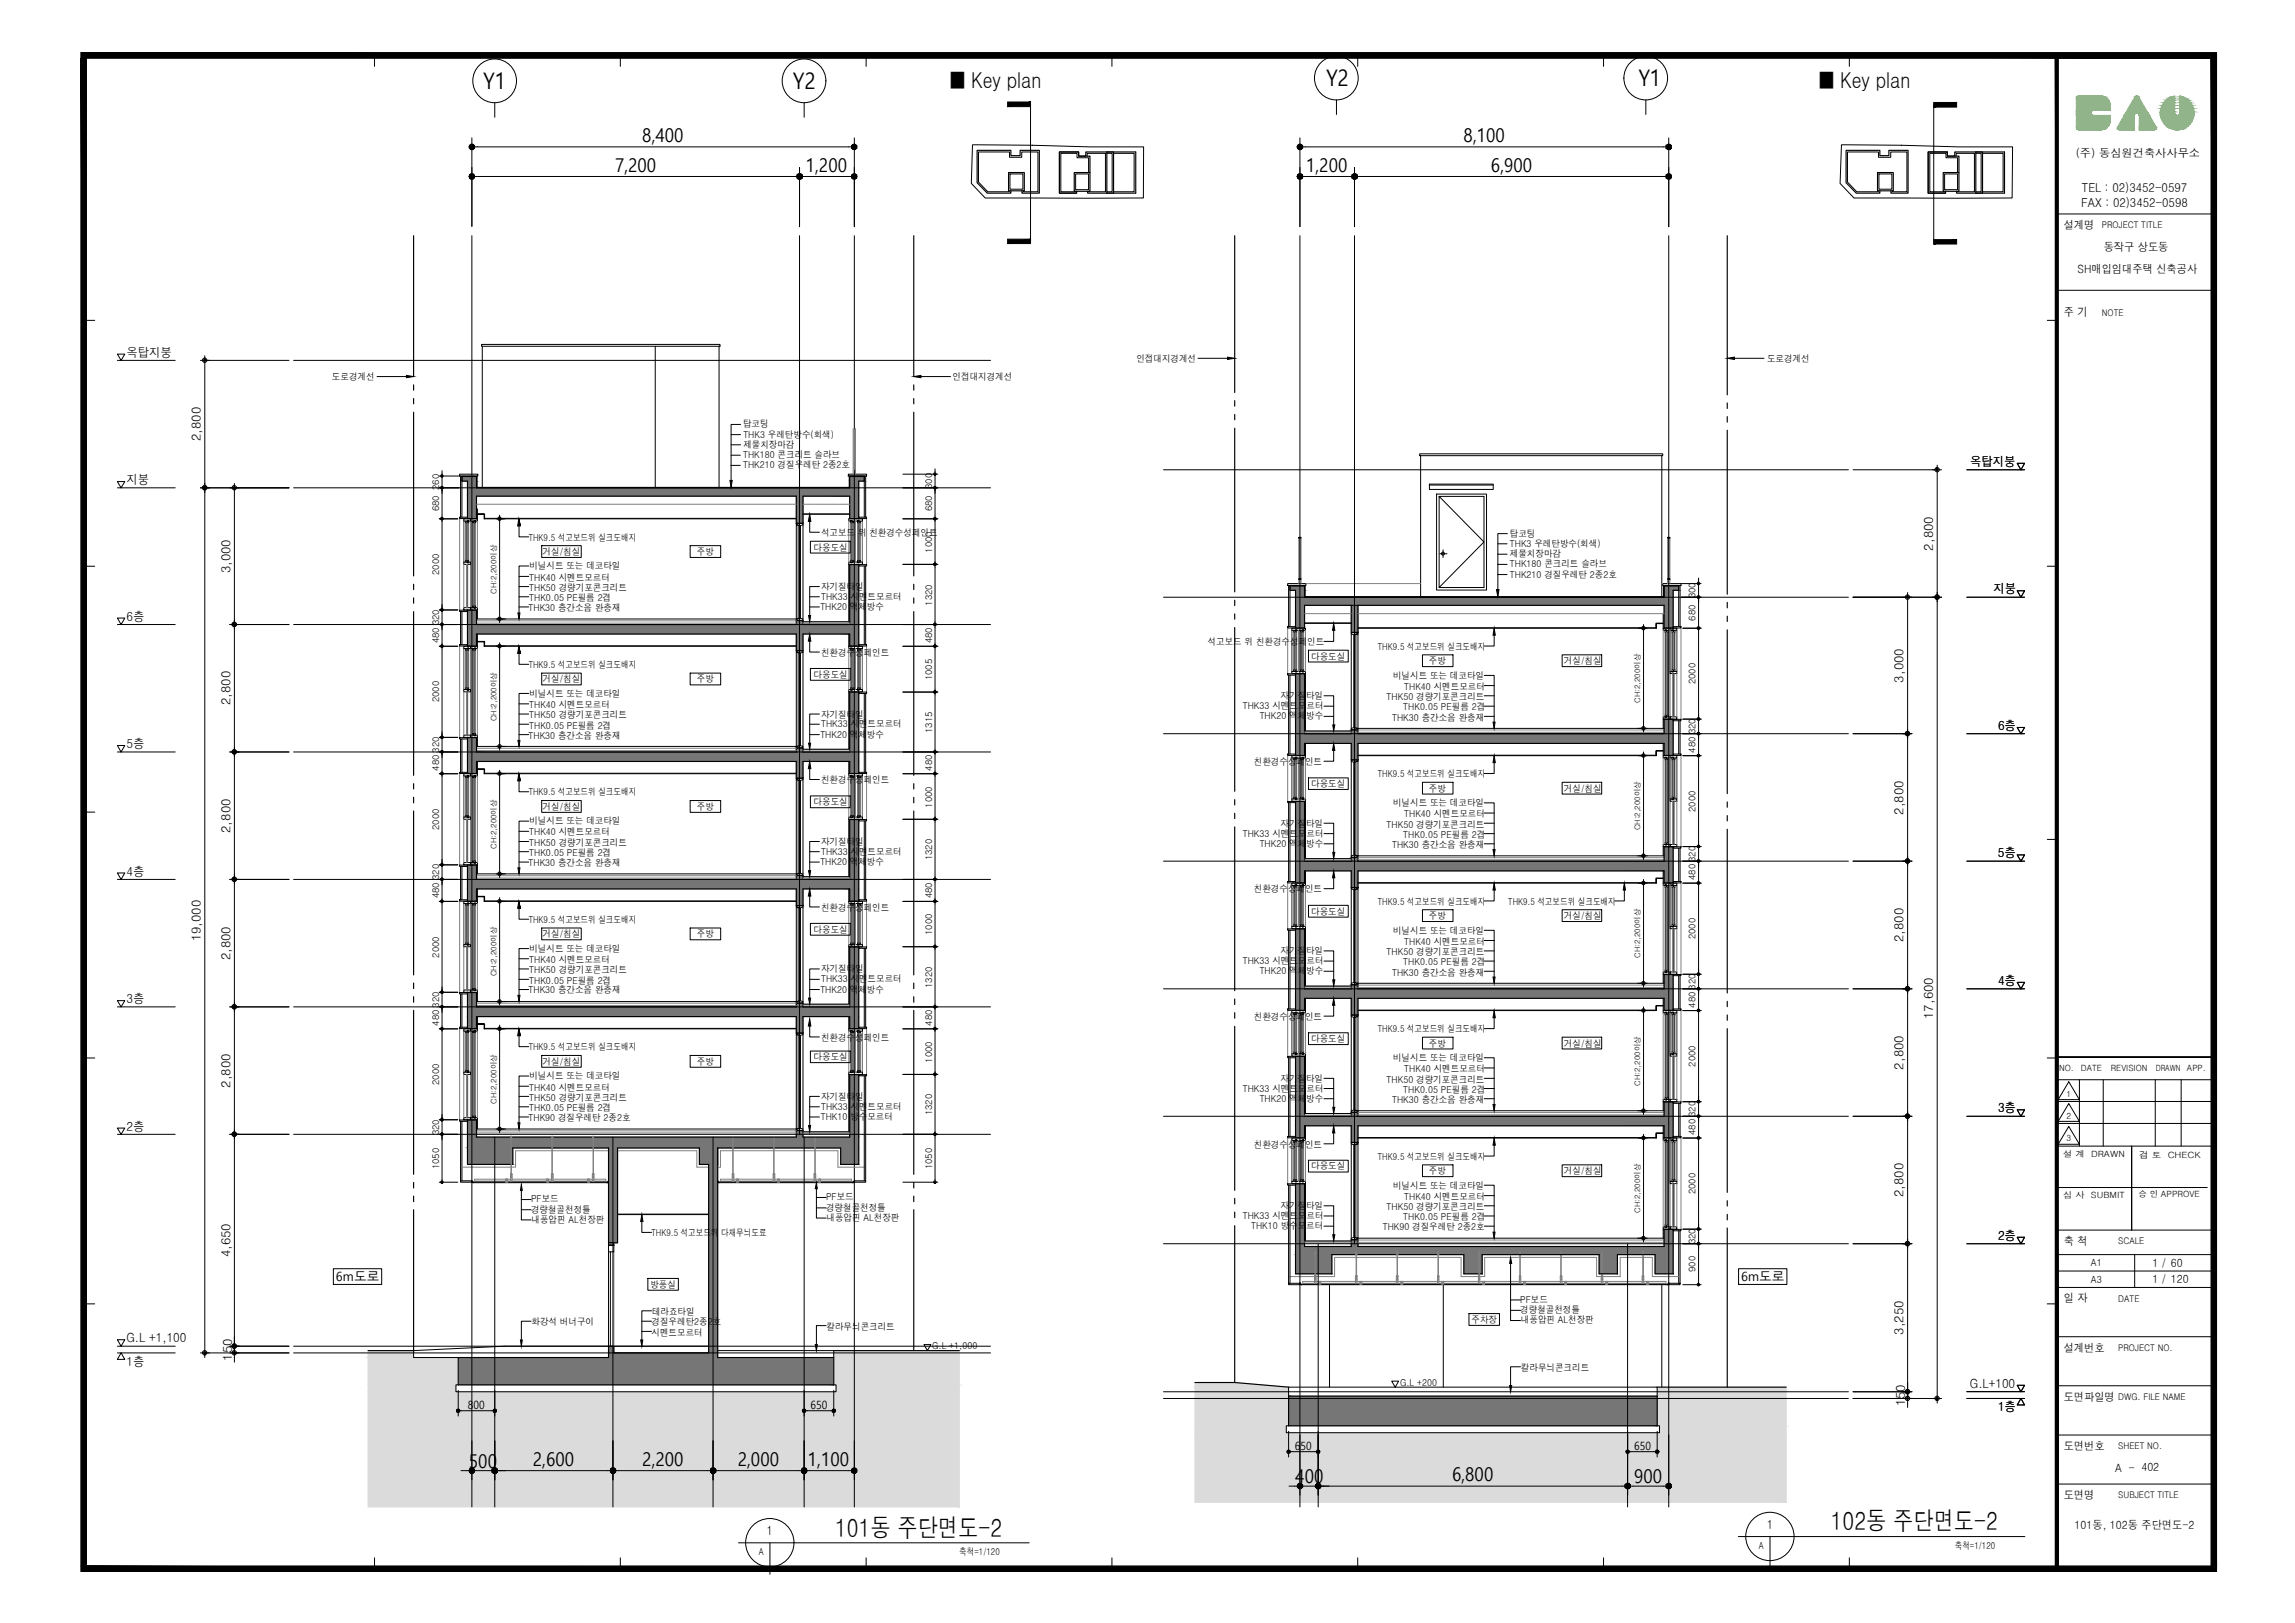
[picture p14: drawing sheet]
<svg xmlns="http://www.w3.org/2000/svg" width="420mm" height="297mm" viewBox="0 0 420 297" stroke-linecap="round" stroke-linejoin="round" font-family="sans-serif">
<defs><g id="words">
<g font-size="4.6">
<text x="152.9" y="281.3">101동 주단면도-2</text>
<text x="335.2" y="280.1">102동 주단면도-2</text>
</g>
<g font-size="4.2">
<text x="88.5" y="16.3">Y1</text>
<text x="145.1" y="16.3">Y2</text>
<text x="242.8" y="15.8">Y2</text>
<text x="300" y="15.8">Y1</text>
</g>
<g font-size="4">
<text x="173.9" y="16">■ Key plan</text>
<text x="333" y="16">■ Key plan</text>
</g>
<g font-size="3.5">
<text x="117.6" y="26">8,400</text>
<text x="268" y="26">8,100</text>
<text x="112.6" y="31.4">7,200</text>
<text x="147.5" y="31.4">1,200</text>
<text x="239.1" y="31.4">1,200</text>
<text x="273" y="31.4">6,900</text>
<text x="85.8" y="268.7">500</text>
<text x="97.6" y="268.3">2,600</text>
<text x="117.6" y="268.3">2,200</text>
<text x="135.1" y="268.3">2,000</text>
<text x="147.9" y="268.3">1,100</text>
<text x="237.1" y="271.5">400</text>
<text x="265.8" y="271.1">6,800</text>
<text x="299.2" y="271.5">900</text>
</g>
<g font-size="2.3">
<text x="23.1" y="65.3">옥탑지붕</text>
<text x="36.8" y="80.8" transform="rotate(-90 36.8 80.8)">2,800</text>
<text x="23.1" y="88.6">지붕</text>
<text x="360.7" y="85.3">옥탑지붕</text>
<text x="353.9" y="100.8" transform="rotate(-90 353.9 100.8)">2,800</text>
<text x="42.2" y="104.9" transform="rotate(-90 42.2 104.9)">3,000</text>
<text x="23.1" y="113.6">6층</text>
<text x="364.9" y="108.6">지붕</text>
<text x="348.5" y="124.9" transform="rotate(-90 348.5 124.9)">3,000</text>
<text x="42.2" y="129.1" transform="rotate(-90 42.2 129.1)">2,800</text>
<text x="23.1" y="136.9">5층</text>
<text x="365.8" y="133.6">6층</text>
<text x="348.5" y="149.1" transform="rotate(-90 348.5 149.1)">2,800</text>
<text x="42.2" y="152.4" transform="rotate(-90 42.2 152.4)">2,800</text>
<text x="23.1" y="160.3">4층</text>
<text x="365.7" y="156.9">5층</text>
<text x="36.8" y="172.3" transform="rotate(-90 36.8 172.3)">19,000</text>
<text x="348.5" y="172.4" transform="rotate(-90 348.5 172.4)">2,800</text>
<text x="42.2" y="175.8" transform="rotate(-90 42.2 175.8)">2,800</text>
<text x="23.1" y="183.6">3층</text>
<text x="365.8" y="180.3">4층</text>
<text x="353.9" y="186.5" transform="rotate(-90 353.9 186.5)">17,600</text>
<text x="348.5" y="195.7" transform="rotate(-90 348.5 195.7)">2,800</text>
<text x="42.2" y="199.1" transform="rotate(-90 42.2 199.1)">2,800</text>
<text x="365.8" y="203.6">3층</text>
<text x="23.1" y="206.9">2층</text>
<text x="348.5" y="219.1" transform="rotate(-90 348.5 219.1)">2,800</text>
<text x="365.8" y="226.9">2층</text>
<text x="42.2" y="230.1" transform="rotate(-90 42.2 230.1)">4,650</text>
<text x="61.5" y="234.4">6m도로</text>
<text x="318.8" y="234.4">6m도로</text>
<text x="23.1" y="245.7">G.L +1,100</text>
<text x="348.5" y="244.3" transform="rotate(-90 348.5 244.3)">3,250</text>
<text x="23.1" y="249.9">1층</text>
<text x="42.5" y="249" transform="rotate(-90 42.5 249)">150</text>
<text x="348.8" y="257.4" transform="rotate(-90 348.8 257.4)">150</text>
<text x="360.6" y="254">G.L+100</text>
<text x="365.8" y="258.3">1층</text>
<text x="140.4" y="281">1</text>
<text x="323.5" y="279.8">1</text>
</g>
<g font-size="2.2">
<text x="381.2" y="35.2">TEL : 02)3452-0597</text>
<text x="381" y="37.9">FAX : 02)3452-0598</text>
</g>
<g font-size="2.1">
<text x="380" y="28.7">(주) 동심원건축사사무소</text>
<text x="377.8" y="41.9">설계명</text>
<text x="385.1" y="45.9">동작구 상도동</text>
<text x="380.4" y="49.9">SH매입임대주택 신축공사</text>
<text x="377.8" y="57.9">주 기</text>
<text x="377.8" y="227.9">축 척</text>
<text x="394.1" y="231.8">1 / 60</text>
<text x="377.8" y="238.4">일 자</text>
<text x="394.1" y="234.8">1 / 120</text>
<text x="377.8" y="247.4">설계번호</text>
<text x="85.7" y="257.9">800</text>
<text x="148.4" y="257.9">650</text>
<text x="377.8" y="256.4">도면파일명</text>
<text x="237.1" y="265.4">650</text>
<text x="299.2" y="265.4">650</text>
<text x="377.8" y="265.4">도면번호</text>
<text x="387.2" y="269.4">A - 402</text>
<text x="377.8" y="274.4">도면명</text>
<text x="379.8" y="279.8">101동, 102동 주단면도-2</text>
</g>
<g font-size="1.8">
<text x="382.8" y="231.8">A1</text>
<text x="382.8" y="234.8">A3</text>
</g>
<g font-size="1.7">
<text x="384.8" y="41.7">PROJECT TITLE</text>
<text x="384.8" y="57.7">NOTE</text>
<text x="60.8" y="69.6">도로경계선</text>
<text x="174.4" y="69.6">인접대지경계선</text>
<text x="208.1" y="66.2">인접대지경계선</text>
<text x="323.5" y="66.2">도로경계선</text>
<text x="136" y="78.2">탑코팅</text>
<text x="136" y="83.8">THK180 콘크리트 슬라브</text>
<text x="136.1" y="80.1">THK3 우레탄방수(회색)</text>
<text x="136.1" y="82">제물치장마감</text>
<text x="80.4" y="89.7" transform="rotate(-90 80.4 89.7)">260</text>
<text x="136" y="85.7">THK210 경질우레탄 2종2호</text>
<text x="170.7" y="89.5" transform="rotate(-90 170.7 89.5)">300</text>
<text x="80.4" y="93.6" transform="rotate(-90 80.4 93.6)">680</text>
<text x="170.7" y="93.6" transform="rotate(-90 170.7 93.6)">680</text>
<text x="96.8" y="98.9">THK9.5 석고보드위 실크도배지</text>
<text x="99.3" y="101.6">거실/침실</text>
<text x="127.6" y="101.6">주방</text>
<text x="149" y="100.8">다용도실</text>
<text x="150.3" y="98.1">석고보드 위 친환경수성페인트</text>
<text x="170.7" y="101.1" transform="rotate(-90 170.7 101.1)">1000</text>
<text x="276.4" y="98.2">탑코팅</text>
<text x="276.4" y="100.1">THK3 우레탄방수(회색)</text>
<text x="276.4" y="101.9">제물치장마감</text>
<text x="80.4" y="105.2" transform="rotate(-90 80.4 105.2)">2000</text>
<text x="96.9" y="106.3">THK40 시멘트모르터</text>
<text x="96.9" y="104.2">비닐시트 또는 데코타일</text>
<text x="150.3" y="108">자기질타일</text>
<text x="276.4" y="103.8">THK180 콘크리트 슬라브</text>
<text x="276.4" y="105.7">THK210 경질우레탄 2종2호</text>
<text x="96.8" y="111.8">THK30 층간소음 완충재</text>
<text x="96.9" y="110">THK0.05 PE필름 2겹</text>
<text x="96.9" y="108.2">THK50 경량기포콘크리트</text>
<text x="150.2" y="111.7">THK20 액체방수</text>
<text x="150.3" y="109.8">THK33 시멘트모르터</text>
<text x="170.7" y="110.8" transform="rotate(-90 170.7 110.8)">1320</text>
<text x="310.4" y="113.6" transform="rotate(-90 310.4 113.6)">680</text>
<text x="310.4" y="109.5" transform="rotate(-90 310.4 109.5)">300</text>
<text x="80.4" y="117.7" transform="rotate(-90 80.4 117.7)">480</text>
<text x="80.4" y="114.4" transform="rotate(-90 80.4 114.4)">320</text>
<text x="170.7" y="117.7" transform="rotate(-90 170.7 117.7)">480</text>
<text x="221.1" y="118.1">석고보드 위 친환경수성페인트</text>
<text x="252.3" y="118.9">THK9.5 석고보드위 실크도배지</text>
<text x="96.8" y="122.3">THK9.5 석고보드위 실크도배지</text>
<text x="99.3" y="124.9">거실/침실</text>
<text x="127.6" y="124.9">주방</text>
<text x="149" y="124">다용도실</text>
<text x="150.3" y="120">친환경수성페인트</text>
<text x="170.7" y="124.5" transform="rotate(-90 170.7 124.5)">1005</text>
<text x="240.1" y="120.7">다용도실</text>
<text x="255" y="124.2">비닐시트 또는 데코타일</text>
<text x="261.6" y="121.5">주방</text>
<text x="286.3" y="121.5">거실/침실</text>
<text x="310.4" y="125.3" transform="rotate(-90 310.4 125.3)">2000</text>
<text x="80.4" y="128.6" transform="rotate(-90 80.4 128.6)">2000</text>
<text x="96.9" y="129.6">THK40 시멘트모르터</text>
<text x="96.9" y="131.5">THK50 경량기포콘크리트</text>
<text x="96.9" y="127.6">비닐시트 또는 데코타일</text>
<text x="150.3" y="131.3">자기질타일</text>
<text x="227.5" y="129.8">THK33 시멘트모르터</text>
<text x="230.6" y="131.7">THK20 액체방수</text>
<text x="234.4" y="128">자기질타일</text>
<text x="253.9" y="128.1">THK50 경량기포콘크리트</text>
<text x="254.9" y="131.9">THK30 층간소음 완충재</text>
<text x="256.9" y="130">THK0.05 PE필름 2겹</text>
<text x="257.1" y="126.3">THK40 시멘트모르터</text>
<text x="80.4" y="137.8" transform="rotate(-90 80.4 137.8)">320</text>
<text x="96.8" y="135.2">THK30 층간소음 완충재</text>
<text x="96.9" y="133.3">THK0.05 PE필름 2겹</text>
<text x="150.2" y="135">THK20 액체방수</text>
<text x="150.3" y="133.1">THK33 시멘트모르터</text>
<text x="170.7" y="134.2" transform="rotate(-90 170.7 134.2)">1315</text>
<text x="310.4" y="137.8" transform="rotate(-90 310.4 137.8)">480</text>
<text x="310.4" y="134.4" transform="rotate(-90 310.4 134.4)">320</text>
<text x="80.4" y="141.1" transform="rotate(-90 80.4 141.1)">480</text>
<text x="150.3" y="143.3">친환경수성페인트</text>
<text x="170.7" y="141.1" transform="rotate(-90 170.7 141.1)">480</text>
<text x="229.6" y="140">친환경수성페인트</text>
<text x="252.3" y="142.2">THK9.5 석고보드위 실크도배지</text>
<text x="96.8" y="145.6">THK9.5 석고보드위 실크도배지</text>
<text x="99.3" y="148.2">거실/침실</text>
<text x="127.6" y="148.2">주방</text>
<text x="149" y="147.4">다용도실</text>
<text x="170.7" y="147.8" transform="rotate(-90 170.7 147.8)">1000</text>
<text x="240.1" y="144.1">다용도실</text>
<text x="255" y="147.5">비닐시트 또는 데코타일</text>
<text x="257.1" y="149.6">THK40 시멘트모르터</text>
<text x="261.6" y="144.9">주방</text>
<text x="286.3" y="144.9">거실/침실</text>
<text x="310.4" y="148.6" transform="rotate(-90 310.4 148.6)">2000</text>
<text x="80.4" y="151.9" transform="rotate(-90 80.4 151.9)">2000</text>
<text x="96.9" y="152.9">THK40 시멘트모르터</text>
<text x="96.9" y="154.8">THK50 경량기포콘크리트</text>
<text x="96.9" y="150.9">비닐시트 또는 데코타일</text>
<text x="150.3" y="154.6">자기질타일</text>
<text x="227.5" y="153.1">THK33 시멘트모르터</text>
<text x="230.6" y="155">THK20 액체방수</text>
<text x="234.4" y="151.3">자기질타일</text>
<text x="253.9" y="151.5">THK50 경량기포콘크리트</text>
<text x="254.9" y="155.2">THK30 층간소음 완충재</text>
<text x="256.9" y="153.3">THK0.05 PE필름 2겹</text>
<text x="80.4" y="161.1" transform="rotate(-90 80.4 161.1)">320</text>
<text x="96.8" y="158.5">THK30 층간소음 완충재</text>
<text x="96.9" y="156.7">THK0.05 PE필름 2겹</text>
<text x="150.2" y="158.3">THK20 액체방수</text>
<text x="150.3" y="156.5">THK33 시멘트모르터</text>
<text x="170.7" y="157.5" transform="rotate(-90 170.7 157.5)">1320</text>
<text x="310.4" y="161.1" transform="rotate(-90 310.4 161.1)">480</text>
<text x="310.4" y="157.8" transform="rotate(-90 310.4 157.8)">320</text>
<text x="80.4" y="164.4" transform="rotate(-90 80.4 164.4)">480</text>
<text x="150.3" y="166.7">친환경수성페인트</text>
<text x="170.7" y="164.4" transform="rotate(-90 170.7 164.4)">480</text>
<text x="229.6" y="163.3">친환경수성페인트</text>
<text x="240.1" y="167.4">다용도실</text>
<text x="252.3" y="165.6">THK9.5 석고보드위 실크도배지</text>
<text x="276.1" y="165.6">THK9.5 석고보드위 실크도배지</text>
<text x="96.8" y="168.9">THK9.5 석고보드위 실크도배지</text>
<text x="99.3" y="171.5">거실/침실</text>
<text x="127.6" y="171.5">주방</text>
<text x="149" y="170.7">다용도실</text>
<text x="170.7" y="171.2" transform="rotate(-90 170.7 171.2)">1000</text>
<text x="255" y="170.9">비닐시트 또는 데코타일</text>
<text x="257.1" y="172.9">THK40 시멘트모르터</text>
<text x="261.6" y="168.2">주방</text>
<text x="286.3" y="168.2">거실/침실</text>
<text x="310.4" y="171.9" transform="rotate(-90 310.4 171.9)">2000</text>
<text x="80.4" y="175.3" transform="rotate(-90 80.4 175.3)">2000</text>
<text x="96.9" y="176.3">THK40 시멘트모르터</text>
<text x="96.9" y="178.1">THK50 경량기포콘크리트</text>
<text x="96.9" y="174.2">비닐시트 또는 데코타일</text>
<text x="150.3" y="179.8">THK33 시멘트모르터</text>
<text x="150.3" y="178">자기질타일</text>
<text x="227.5" y="176.4">THK33 시멘트모르터</text>
<text x="230.6" y="178.3">THK20 액체방수</text>
<text x="234.4" y="174.6">자기질타일</text>
<text x="253.9" y="174.8">THK50 경량기포콘크리트</text>
<text x="254.9" y="178.6">THK30 층간소음 완충재</text>
<text x="256.9" y="176.7">THK0.05 PE필름 2겹</text>
<text x="80.4" y="184.4" transform="rotate(-90 80.4 184.4)">320</text>
<text x="96.8" y="181.8">THK30 층간소음 완충재</text>
<text x="96.9" y="180">THK0.05 PE필름 2겹</text>
<text x="150.2" y="181.7">THK20 액체방수</text>
<text x="170.7" y="180.8" transform="rotate(-90 170.7 180.8)">1320</text>
<text x="310.4" y="184.4" transform="rotate(-90 310.4 184.4)">480</text>
<text x="310.4" y="181.1" transform="rotate(-90 310.4 181.1)">320</text>
<text x="80.4" y="187.7" transform="rotate(-90 80.4 187.7)">480</text>
<text x="150.3" y="190.5">친환경수성페인트</text>
<text x="170.7" y="187.7" transform="rotate(-90 170.7 187.7)">480</text>
<text x="229.6" y="186.6">친환경수성페인트</text>
<text x="240.1" y="190.7">다용도실</text>
<text x="252.3" y="188.9">THK9.5 석고보드위 실크도배지</text>
<text x="261.6" y="191.6">주방</text>
<text x="286.3" y="191.6">거실/침실</text>
<text x="96.8" y="192.2">THK9.5 석고보드위 실크도배지</text>
<text x="96.9" y="197.5">비닐시트 또는 데코타일</text>
<text x="99.3" y="194.9">거실/침실</text>
<text x="127.6" y="194.9">주방</text>
<text x="149" y="194.1">다용도실</text>
<text x="170.7" y="194.5" transform="rotate(-90 170.7 194.5)">1000</text>
<text x="234.4" y="198">자기질타일</text>
<text x="255" y="194.2">비닐시트 또는 데코타일</text>
<text x="257.1" y="196.3">THK40 시멘트모르터</text>
<text x="310.4" y="195.2" transform="rotate(-90 310.4 195.2)">2000</text>
<text x="80.4" y="198.6" transform="rotate(-90 80.4 198.6)">2000</text>
<text x="96.9" y="203.3">THK0.05 PE필름 2겹</text>
<text x="96.9" y="199.6">THK40 시멘트모르터</text>
<text x="96.9" y="201.5">THK50 경량기포콘크리트</text>
<text x="150.3" y="203.1">THK33 시멘트모르터</text>
<text x="150.3" y="201.3">자기질타일</text>
<text x="227.5" y="199.8">THK33 시멘트모르터</text>
<text x="230.6" y="201.7">THK20 액체방수</text>
<text x="253.9" y="198.1">THK50 경량기포콘크리트</text>
<text x="254.9" y="201.9">THK30 층간소음 완충재</text>
<text x="256.9" y="200">THK0.05 PE필름 2겹</text>
<text x="80.4" y="207.8" transform="rotate(-90 80.4 207.8)">320</text>
<text x="96.8" y="205.1">THK90 경질우레탄 2종2호</text>
<text x="150.3" y="205">THK10 방수모르터</text>
<text x="170.7" y="204.1" transform="rotate(-90 170.7 204.1)">1320</text>
<text x="310.4" y="207.7" transform="rotate(-90 310.4 207.7)">480</text>
<text x="310.4" y="204.4" transform="rotate(-90 310.4 204.4)">320</text>
<text x="80.4" y="214" transform="rotate(-90 80.4 214)">1050</text>
<text x="170.7" y="214" transform="rotate(-90 170.7 214)">1050</text>
<text x="229.6" y="210">친환경수성페인트</text>
<text x="240.1" y="214">다용도실</text>
<text x="252.3" y="212.3">THK9.5 석고보드위 실크도배지</text>
<text x="261.6" y="214.9">주방</text>
<text x="286.3" y="214.9">거실/침실</text>
<text x="97.2" y="221.9">경량철골천정틀</text>
<text x="97.2" y="220">PF보드</text>
<text x="151.2" y="221.6">경량철골천정틀</text>
<text x="151.2" y="219.7">PF보드</text>
<text x="234.4" y="221.3">자기질타일</text>
<text x="253.9" y="221.4">THK50 경량기포콘크리트</text>
<text x="255" y="217.6">비닐시트 또는 데코타일</text>
<text x="257.1" y="219.6">THK40 시멘트모르터</text>
<text x="310.4" y="218.6" transform="rotate(-90 310.4 218.6)">2000</text>
<text x="97.3" y="223.8">내풍압핀 AL천장판</text>
<text x="119.3" y="226.2">THK9.5 석고보드위 다채무늬도료</text>
<text x="151.3" y="223.4">내풍압핀 AL천장판</text>
<text x="227.5" y="223.1">THK33 시멘트모르터</text>
<text x="229.1" y="225">THK10 방수모르터</text>
<text x="253.1" y="225.2">THK90 경질우레탄 2종2호</text>
<text x="256.9" y="223.4">THK0.05 PE필름 2겹</text>
<text x="310.4" y="227.8" transform="rotate(-90 310.4 227.8)">320</text>
<text x="387.8" y="227.7">SCALE</text>
<text x="310.4" y="232.8" transform="rotate(-90 310.4 232.8)">900</text>
<text x="119.1" y="235.7">방풍실</text>
<text x="278.3" y="238.5">PF보드</text>
<text x="387.8" y="238.2">DATE</text>
<text x="97.3" y="242.6">화강석 버너구이</text>
<text x="119.3" y="244.4">시멘트모르터</text>
<text x="119.3" y="242.5">경질우레탄2종2호</text>
<text x="119.4" y="240.7">테라죠타일</text>
<text x="151.3" y="243.4">칼라무늬콘크리트</text>
<text x="269.4" y="242.1">주차장</text>
<text x="278.3" y="240.3">경량철골천정틀</text>
<text x="278.5" y="242.1">내풍압핀 AL천장판</text>
<text x="170.7" y="246.9">G.L +1,000</text>
<text x="278.5" y="250.9">칼라무늬콘크리트</text>
<text x="387.8" y="247.2">PROJECT NO.</text>
<text x="256.3" y="253.6">G.L +200</text>
<text x="387.8" y="256.2">DWG. FILE NAME</text>
<text x="387.8" y="265.2">SHEET NO.</text>
<text x="387.8" y="274.2">SUBJECT TITLE</text>
<text x="138.9" y="284.6">A</text>
<text x="175.6" y="284.6">축척=1/120</text>
<text x="322" y="283.4">A</text>
<text x="357.9" y="283.4">축척=1/120</text>
</g>
<g font-size="1.6">
<text x="377" y="196.1">NO.</text>
<text x="380.9" y="196.1">DATE</text>
<text x="386.4" y="196.1">REVISION</text>
<text x="394.7" y="196.1">DRAWN</text>
<text x="400.4" y="196.1">APP.</text>
<text x="378.3" y="200.7">1</text>
<text x="378.3" y="204.7">2</text>
<text x="378.3" y="208.9">3</text>
<text x="377.7" y="211.8">설 계</text>
<text x="382.8" y="211.8">DRAWN</text>
<text x="391.6" y="212">검 토</text>
<text x="396.9" y="212">CHECK</text>
<text x="377.7" y="219.3">심 사</text>
<text x="382.8" y="219.3">SUBMIT</text>
<text x="391.5" y="219.1">승 인 APPROVE</text>
</g>
<g font-size="1.4">
<text x="90.9" y="108.7" transform="rotate(-90 90.9 108.7)">CH:2,200이상</text>
<text x="90.9" y="132" transform="rotate(-90 90.9 132)">CH:2,200이상</text>
<text x="300.3" y="128.7" transform="rotate(-90 300.3 128.7)">CH:2,200이상</text>
<text x="90.9" y="155.3" transform="rotate(-90 90.9 155.3)">CH:2,200이상</text>
<text x="300.3" y="152" transform="rotate(-90 300.3 152)">CH:2,200이상</text>
<text x="90.9" y="178.6" transform="rotate(-90 90.9 178.6)">CH:2,200이상</text>
<text x="300.3" y="175.3" transform="rotate(-90 300.3 175.3)">CH:2,200이상</text>
<text x="90.9" y="202" transform="rotate(-90 90.9 202)">CH:2,200이상</text>
<text x="300.3" y="198.7" transform="rotate(-90 300.3 198.7)">CH:2,200이상</text>
<text x="300.3" y="222" transform="rotate(-90 300.3 222)">CH:2,200이상</text>
</g>
</g></defs>
<!-- layer: 254 -->
<g fill="#dbdbdb" stroke="#dbdbdb" stroke-width=".18">
<path d="M218.8 253l17.1 .9-9.9-.9zM218.8 253l17.1 .9h-17.1z"/>
<path d="M303.4 253.9l23.6 7v-7zM303.4 253.9l23.6 7h-23.6z"/>
<path d="M218.8 253.9l17.1 7v-7zM218.8 253.9l17.1 7h-17.1z"/>
<path d="M303.8 260.9l23.2 1.3v-1.3zM303.8 260.9l23.2 1.3h-23.2z"/>
<path d="M218.8 260.9l16.7 1.3v-1.3zM218.8 260.9l16.7 1.3h-16.7z"/>
<path d="M218.8 262.2l108.2 12.8v-12.8zM218.8 262.2l108.2 12.8h-108.2z"/>
<path d="M152.6 247.2l23 1.3v-1.3zM152.6 247.2l23 1.3h-23z"/>
<path d="M67.4 247.2l8.3 1.3v-1.3zM67.4 247.2l8.3 1.3h-8.3z"/>
<path d="M67.4 248.5l16.5 4.9v-4.9zM67.4 248.5l16.5 4.9h-16.5z"/>
<path d="M152.6 248.5l23 4.9v-4.9zM152.6 248.5l23 4.9h-23z"/>
<path d="M67.4 253.4l16.1 1.3v-1.3zM67.4 253.4l16.1 1.3h-16.1z"/>
<path d="M153.1 253.4l22.5 1.3v-1.3zM153.1 253.4l22.5 1.3h-22.5z"/>
<path d="M67.4 254.7l108.2 21.1v-21.1zM67.4 254.7l108.2 21.1h-108.2z"/>
</g>
<!-- layer: A_SITE -->
<g fill="none" stroke="#000" stroke-width=".21">
<path d="M75.7 43.1v25.8M167.3 43.1v25.8M226 43.1v28.7M316.2 43.1v29.2M75.7 70.4v1M75.7 72.9v1M75.7 75.4v30M167.3 70.4v1M167.3 72.9v1M167.3 75.4v30M226 73.3v1M226 75.9v.9"/>
<path d="M226 78.4v29.9M316.2 73.7v1.1M316.2 76.2v1.1M316.2 78.7v30.1M75.7 106.9v1M75.7 109.4v1M75.7 111.9v30M167.3 106.9v1M167.3 109.4v1M167.3 111.9v30M226 109.9v.9M226 112.4v.9"/>
<path d="M226 114.9v29.9M316.2 110.2v1.1M316.2 112.8v.9M316.2 115.3v29.9M75.7 143.4v1M75.7 145.9v1M75.7 148.4v30M167.3 143.4v1M167.3 145.9v1M167.3 148.4v30M226 146.3v1M226 148.8v1"/>
<path d="M226 151.3v30M316.2 146.8v.9M316.2 149.3v.9M316.2 151.8v29.9M75.7 179.9v1M167.3 179.9v1M75.7 182.4v1M75.7 184.9v30M167.3 182.4v1M167.3 184.9v30M226 182.8v1.1M226 185.3v1.1"/>
<path d="M226 187.8v30M316.2 183.3v.9M316.2 185.8v.9M316.2 188.3v29.9M75.7 216.4v1M75.7 218.9v1M167.3 216.4v1M167.3 218.9v1M226 219.3v1M316.2 219.8v.9M75.7 221.4v25.8M167.3 221.4v25.8"/>
<path d="M226 221.8v1M226 224.3v28.7M316.2 222.3v1M316.2 224.7v29.2"/>
</g>
<!-- layer: 251 -->
<g fill="#767676" stroke="#767676" stroke-width=".18">
<path d="M111.4 246.4h1z"/>
<path d="M236.2 107.2l2.6 .8v-.8zM236.2 107.2l2.6 .8h-2.6z"/>
<path d="M304.7 107.2l2.6 .8v-.8zM304.7 107.2l2.6 .8h-2.6z"/>
<path d="M304.7 108l1.6 1.3v-1.3zM304.7 108l1.6 1.3h-1.6z"/>
<path d="M237.2 108l1.6 1.3v-1.3zM237.2 108l1.6 1.3h-1.6z"/>
<path d="M237.2 109.3l69.1 1.5v-1.5zM237.2 109.3l69.1 1.5h-69.1z"/>
<path d="M237.2 110.8l1.6 4.1v-4.1zM237.2 110.8l1.6 4.1h-1.6z"/>
<path d="M304.7 110.8l1.6 4.1v-4.1zM304.7 110.8l1.6 4.1h-1.6z"/>
<path d="M247.4 110.8l1.2 4.9v-4.9zM247.4 110.8l1.2 4.9h-1.2z"/>
<path d="M247.4 133.6l1.2 .7v-.7zM247.4 133.6l1.2 .7h-1.2z"/>
<path d="M237.2 123.3l1.6 11v-11zM237.2 123.3l1.6 11h-1.6z"/>
<path d="M304.7 131.7l1.6 2.6v-2.6zM304.7 131.7l1.6 2.6h-1.6z"/>
<path d="M237.2 134.3l69.1 1.8v-1.8zM237.2 134.3l69.1 1.8h-69.1z"/>
<path d="M237.2 136.1l1.6 2.2v-2.2zM237.2 136.1l1.6 2.2h-1.6z"/>
<path d="M304.7 136.1l1.6 2.2v-2.2zM304.7 136.1l1.6 2.2h-1.6z"/>
<path d="M247.4 136.1l1.2 3v-3zM247.4 136.1l1.2 3h-1.2z"/>
<path d="M247.4 156.9l1.2 .7v-.7zM247.4 156.9l1.2 .7h-1.2z"/>
<path d="M237.2 146.7l1.6 10.9v-10.9zM237.2 146.7l1.6 10.9h-1.6z"/>
<path d="M304.7 155l1.6 2.6v-2.6zM304.7 155l1.6 2.6h-1.6z"/>
<path d="M237.2 157.6l69.1 1.8v-1.8zM237.2 157.6l69.1 1.8h-69.1z"/>
<path d="M237.2 159.4l1.6 2.2v-2.2zM237.2 159.4l1.6 2.2h-1.6z"/>
<path d="M304.7 159.4l1.6 2.2v-2.2zM304.7 159.4l1.6 2.2h-1.6z"/>
<path d="M247.4 159.4l1.2 3v-3zM247.4 159.4l1.2 3h-1.2z"/>
<path d="M247.4 180.3l1.2 .7v-.7zM247.4 180.3l1.2 .7h-1.2z"/>
<path d="M237.2 170l1.6 11v-11zM237.2 170l1.6 11h-1.6z"/>
<path d="M304.7 178.4l1.6 2.6v-2.6zM304.7 178.4l1.6 2.6h-1.6z"/>
<path d="M237.2 181l69.1 1.7v-1.7zM237.2 181l69.1 1.7h-69.1z"/>
<path d="M237.2 182.7l1.6 2.2v-2.2zM237.2 182.7l1.6 2.2h-1.6z"/>
<path d="M304.7 182.7l1.6 2.2v-2.2zM304.7 182.7l1.6 2.2h-1.6z"/>
<path d="M247.4 182.7l1.2 3.1v-3.1zM247.4 182.7l1.2 3.1h-1.2z"/>
<path d="M247.4 203.6l1.2 .7v-.7zM247.4 203.6l1.2 .7h-1.2z"/>
<path d="M237.2 193.3l1.6 11v-11zM237.2 193.3l1.6 11h-1.6z"/>
<path d="M304.7 201.7l1.6 2.6v-2.6zM304.7 201.7l1.6 2.6h-1.6z"/>
<path d="M237.2 204.3l69.1 1.7v-1.7zM237.2 204.3l69.1 1.7h-69.1z"/>
<path d="M237.2 206l1.6 2.2v-2.2zM237.2 206l1.6 2.2h-1.6z"/>
<path d="M304.7 206l1.6 2.2v-2.2zM304.7 206l1.6 2.2h-1.6z"/>
<path d="M247.4 206l1.2 3.1v-3.1zM247.4 206l1.2 3.1h-1.2z"/>
<path d="M247.4 226.9l1.2 1.2v-1.2zM247.4 226.9l1.2 1.2h-1.2z"/>
<path d="M237.2 216.7l1.6 11.4v-11.4zM237.2 216.7l1.6 11.4h-1.6z"/>
<path d="M304.7 225l1.6 3.1v-3.1zM304.7 225l1.6 3.1h-1.6z"/>
<path d="M237.2 228.1l69.1 1.5v-1.5zM237.2 228.1l69.1 1.5h-69.1z"/>
<path d="M292.8 229.6l3.3 3.5v-3.5zM292.8 229.6l3.3 3.5h-3.3z"/>
<path d="M268 229.6l3.3 3.5v-3.5zM268 229.6l3.3 3.5h-3.3z"/>
<path d="M237.2 229.6l6.6 3.5v-3.5zM237.2 229.6l6.6 3.5h-6.6z"/>
<path d="M303 229.6l3.3 3.5v-3.5zM303 229.6l3.3 3.5h-3.3z"/>
<path d="M235.9 255.5l67.5 5.4v-5.4zM235.9 255.5l67.5 5.4h-67.5z"/>
<path d="M155.6 87.2l2.6 .9v-.9zM155.6 87.2l2.6 .9h-2.6z"/>
<path d="M84.6 87.2l2.6 .9v-.9zM84.6 87.2l2.6 .9h-2.6z"/>
<path d="M155.6 88.1l1.6 1.2v-1.2zM155.6 88.1l1.6 1.2h-1.6z"/>
<path d="M85.6 88.1l1.6 1.2v-1.2zM85.6 88.1l1.6 1.2h-1.6z"/>
<path d="M85.6 89.3l71.6 1.5v-1.5zM85.6 89.3l71.6 1.5h-71.6z"/>
<path d="M155.6 90.8l1.6 4.1v-4.1zM155.6 90.8l1.6 4.1h-1.6z"/>
<path d="M85.6 90.8l1.6 4.1v-4.1zM85.6 90.8l1.6 4.1h-1.6z"/>
<path d="M145.8 90.8l1.2 5v-5zM145.8 90.8l1.2 5h-1.2z"/>
<path d="M145.8 113.6l1.2 .7v-.7zM145.8 113.6l1.2 .7h-1.2z"/>
<path d="M155.6 103.3l1.6 11v-11zM155.6 103.3l1.6 11h-1.6z"/>
<path d="M85.6 111.7l1.6 2.6v-2.6zM85.6 111.7l1.6 2.6h-1.6z"/>
<path d="M85.6 114.3l71.6 1.7v-1.7zM85.6 114.3l71.6 1.7h-71.6z"/>
<path d="M155.6 116l1.6 2.2v-2.2zM155.6 116l1.6 2.2h-1.6z"/>
<path d="M85.6 116l1.6 2.2v-2.2zM85.6 116l1.6 2.2h-1.6z"/>
<path d="M145.8 116l1.2 3.1v-3.1zM145.8 116l1.2 3.1h-1.2z"/>
<path d="M145.8 136.9l1.2 .7v-.7zM145.8 136.9l1.2 .7h-1.2z"/>
<path d="M155.6 126.7l1.6 10.9v-10.9zM155.6 126.7l1.6 10.9h-1.6z"/>
<path d="M85.6 135l1.6 2.6v-2.6zM85.6 135l1.6 2.6h-1.6z"/>
<path d="M85.6 137.6l71.6 1.8v-1.8zM85.6 137.6l71.6 1.8h-71.6z"/>
<path d="M155.6 139.4l1.6 2.2v-2.2zM155.6 139.4l1.6 2.2h-1.6z"/>
<path d="M85.6 139.4l1.6 2.2v-2.2zM85.6 139.4l1.6 2.2h-1.6z"/>
<path d="M145.8 139.4l1.2 3v-3zM145.8 139.4l1.2 3h-1.2z"/>
<path d="M145.8 160.2l1.2 .8v-.8zM145.8 160.2l1.2 .8h-1.2z"/>
<path d="M155.6 150l1.6 11v-11zM155.6 150l1.6 11h-1.6z"/>
<path d="M85.6 158.3l1.6 2.7v-2.7zM85.6 158.3l1.6 2.7h-1.6z"/>
<path d="M85.6 161l71.6 1.7v-1.7zM85.6 161l71.6 1.7h-71.6z"/>
<path d="M155.6 162.7l1.6 2.2v-2.2zM155.6 162.7l1.6 2.2h-1.6z"/>
<path d="M85.6 162.7l1.6 2.2v-2.2zM85.6 162.7l1.6 2.2h-1.6z"/>
<path d="M145.8 162.7l1.2 3v-3zM145.8 162.7l1.2 3h-1.2z"/>
<path d="M155.6 173.3l1.6 11v-11zM155.6 173.3l1.6 11h-1.6z"/>
<path d="M145.8 183.6l1.2 .7v-.7zM145.8 183.6l1.2 .7h-1.2z"/>
<path d="M85.6 181.7l1.6 2.6v-2.6zM85.6 181.7l1.6 2.6h-1.6z"/>
<path d="M85.6 184.3l71.6 1.8v-1.8zM85.6 184.3l71.6 1.8h-71.6z"/>
<path d="M155.6 186.1l1.6 2.2v-2.2zM155.6 186.1l1.6 2.2h-1.6z"/>
<path d="M85.6 186.1l1.6 2.2v-2.2zM85.6 186.1l1.6 2.2h-1.6z"/>
<path d="M145.8 186.1l1.2 3v-3zM145.8 186.1l1.2 3h-1.2z"/>
<path d="M155.6 196.7l1.6 11.4v-11.4zM155.6 196.7l1.6 11.4h-1.6z"/>
<path d="M145.8 206.9l1.2 1.2v-1.2zM145.8 206.9l1.2 1.2h-1.2z"/>
<path d="M85.6 205l1.6 3.1v-3.1zM85.6 205l1.6 3.1h-1.6z"/>
<path d="M85.6 208.1l71.6 2v-2zM85.6 208.1l71.6 2h-71.6z"/>
<path d="M128 210.1l3.4 3v-3zM128 210.1l3.4 3h-3.4z"/>
<path d="M153.9 210.1l3.3 3v-3zM153.9 210.1l3.3 3h-3.3z"/>
<path d="M85.6 210.1l8.3 3v-3zM85.6 210.1l8.3 3h-8.3z"/>
<path d="M111.4 210.1l1.7 17.4v-17.4zM111.4 210.1l1.7 17.4h-1.7z"/>
<path d="M129.7 213.1l1.7 34.5v-34.5zM129.7 213.1l1.7 34.5h-1.7z"/>
<path d="M111.4 246.4l1 1.2v-1.2zM111.4 246.4l1 1.2h-1z"/>
<path d="M111.4 247.6l20 .9v-.9zM111.4 247.6l20 .9h-20z"/>
<path d="M83.9 248.5l68.7 4.9v-4.9zM83.9 248.5l68.7 4.9h-68.7z"/>
</g>
<!-- layer: C -->
<g fill="none" stroke="#000" stroke-width=".21">
<path d="M84.6 87.2h2.6v2.1h68.4v-2.1h2.6v.9h-1v6.8h-1.6v-4.1h-8.6v5h-1.2v-5h-58.6v4.1h-1.6v-6.8h-1zM85.6 111.7h1.6v2.6h58.6v-.7h1.2v.7h8.6v-11h1.6v14.9h-1.6v-2.2h-8.6v3.1h-1.2v-3.1h-58.6v2.2h-1.6zM236.2 107.2h2.6v2.1h65.9v-2.1h2.6v.8h-1v6.9h-1.6v-4.1h-56.1v4.9h-1.2v-4.9h-8.6v4.1h-1.6v-6.9h-1zM85.6 135h1.6v2.6h58.6v-.7h1.2v.7h8.6v-10.9h1.6v14.9h-1.6v-2.2h-8.6v3h-1.2v-3h-58.6v2.2h-1.6zM237.2 123.3h1.6v11h8.6v-.7h1.2v.7h56.1v-2.6h1.6v6.6h-1.6v-2.2h-56.1v3h-1.2v-3h-8.6v2.2h-1.6zM85.6 158.3h1.6v2.7h58.6v-.8h1.2v.8h8.6v-11h1.6v14.9h-1.6v-2.2h-8.6v3h-1.2v-3h-58.6v2.2h-1.6zM237.2 146.7h1.6v10.9h8.6v-.7h1.2v.7h56.1v-2.6h1.6v6.6h-1.6v-2.2h-56.1v3h-1.2v-3h-8.6v2.2h-1.6zM237.2 170h1.6v11h8.6v-.7h1.2v.7h56.1v-2.6h1.6v6.5h-1.6v-2.2h-56.1v3.1h-1.2v-3.1h-8.6v2.2h-1.6zM85.6 181.7h1.6v2.6h58.6v-.7h1.2v.7h8.6v-11h1.6v15h-1.6v-2.2h-8.6v3h-1.2v-3h-58.6v2.2h-1.6zM237.2 193.3h1.6v11h8.6v-.7h1.2v.7h56.1v-2.6h1.6v6.5h-1.6v-2.2h-56.1v3.1h-1.2v-3.1h-8.6v2.2h-1.6zM85.6 205h1.6v3.1h58.6v-1.2h1.2v1.2h8.6v-11.4h1.6v16.4h-3.3v-3h-22.5v38.4h21.2v4.9h-68.7v-4.9h27.5v-2.1h1v1.2h17.3v-34.5h-1.7v-3h-14.9v17.4h-1.7v-17.4h-17.5v3h-8.3zM237.2 216.7h1.6v11.4h8.6v-1.2h1.2v1.2h56.1v-3.1h1.6v8.1h-3.3v-3.5h-6.9v3.5h-3.3v-3.5h-21.5v3.5h-3.3v-3.5h-24.2v3.5h-6.6z"/>
<path d="M67.4 247.2h8.3M152.6 247.2h23M218.8 253h7.2l9.9 .9M235.9 255.5h67.5v5.4h-67.5zM303.4 253.9h23.6"/>
</g>
<!-- layer: FIN -->
<g fill="none" stroke="#000" stroke-width=".18">
<path d="M88.2 63h43.6v.4h-43.6zM88.3 63.4v25.8M120 63.4v25.8M131.6 63.4v25.8M87.3 87.1v2.1h68.2v-2.1h2.7M87.4 93.1v1.8M88.7 94.9h57.1M147 94.1h8.6M259.9 83.1h44.5v.3h-44.5zM260.1 83.4v25.8M261.7 88.6h11.7v1h-11.7zM261.7 88.8h11.7"/>
<path d="M263 90.4h9.1v17.6h-9.1zM263.5 90.8l8.2 8.4-8.2 8.3v-16.7h8.2v16.7h-8.2M304.2 83.4v25.8M87.4 111.7v1.6M87.4 116v2.2M88.7 118.2h57.1M155.4 103.3v10.5M155.4 116v2.2M236.2 107.1h2.7v2.1h65.7v-2.1h2.7M238.8 114h8.6M248.6 114.9h54.6M263.6 101.3h1.3"/>
<path d="M264.2 100.6v1.4M304.5 112.3v2.6M87.4 135v1.6M87.4 139.4v2.2M155.4 126.7v10.4M155.4 139.4v2.2M239 123.3v10.5M239 136.1v2.2M248.6 138.2h54.6M304.5 131.7v1.6M304.5 136.1v2.2M87.4 158.3v1.6"/>
<path d="M88.7 141.5h57.1M155.4 150v10.4M239 146.7v10.4M239 159.4v2.2M304.5 155v1.6M304.5 159.4v2.2M87.4 162.7v2.2M88.7 164.9h57.1M155.4 162.7v2.2M155.4 173.3v10.5M239 170v10.5M248.6 161.5h54.6"/>
<path d="M304.5 178.4v1.6M87.4 181.7v1.6M87.4 186.1v2.2M88.7 188.2h57.1M155.4 186.1v2.2M155.4 196.7v10.4M239 182.7v2.2M239 193.3v10.5M248.6 184.9h54.6M304.5 182.7v2.2M87.4 205v1.6M239 206v2.2"/>
<path d="M239 216.7v10.4M248.6 208.2h54.6M304.5 201.7v1.6M304.5 206v2.2M113.1 222.2h16.6M243.4 235.2v18.7M264.2 235.2v18.7M304.2 235.2v18.7M304.5 225v1.6"/>
<circle cx="264.2" cy="101.3" r=".28"/>
</g>
<g fill="none" stroke="#000" stroke-width=".18">
<path d="M84.1 94.7h1.5v.2h-1.5zM84.3 87.1v7.6M84.6 87.1v7.6M157.2 94.7h1.5v.2h-1.5zM158.2 87.1v7.6M158.5 87.1v7.6M84.1 118h1.5v.2h-1.5zM84.1 111.7h1.5v.2h-1.5zM84.3 111.9v6.1M84.6 111.9v6.1M157.2 118h1.5v.2h-1.5zM157.2 103.3h1.5v.3h-1.5z"/>
<path d="M158.2 103.6v14.4M158.5 103.6v14.4M235.7 114.7h1.5v.2h-1.5zM235.9 107.1v7.6M236.2 107.1v7.6M306.3 114.7h1.4v.2h-1.4zM307.3 107.1v7.6M307.6 107.1v7.6M84.1 135h1.5v.3h-1.5zM84.3 135.3v6.1M84.6 135.3v6.1M157.2 126.7h1.5v.2h-1.5z"/>
<path d="M158.2 126.9v14.5M158.5 126.9v14.5M235.7 138h1.5v.3h-1.5zM235.7 123.3h1.5v.3h-1.5zM235.9 123.6v14.4M236.2 123.6v14.4M306.3 138h1.4v.3h-1.4zM306.3 131.7h1.4v.2h-1.4zM307.3 131.9v6.1M307.6 131.9v6.1M84.1 158.3h1.5v.3h-1.5zM84.1 141.4h1.5v.2h-1.5z"/>
<path d="M84.3 158.6v6.1M84.6 158.6v6.1M157.2 150h1.5v.2h-1.5zM157.2 141.4h1.5v.2h-1.5zM158.2 150.2v14.5M158.5 150.2v14.5M235.7 146.7h1.5v.2h-1.5zM235.9 146.9v14.4M236.2 146.9v14.4M306.3 155h1.4v.2h-1.4zM307.3 155.2v6.1M307.6 155.2v6.1"/>
<path d="M84.1 164.7h1.5v.2h-1.5zM157.2 173.3h1.5v.3h-1.5zM157.2 164.7h1.5v.2h-1.5zM158.2 173.6v14.4M158.5 173.6v14.4M235.7 170h1.5v.3h-1.5zM235.7 161.3h1.5v.3h-1.5zM235.9 170.3v14.4M236.2 170.3v14.4M306.3 178.4h1.4v.2h-1.4zM306.3 161.3h1.4v.3h-1.4zM307.3 178.6v6.1"/>
<path d="M307.6 178.6v6.1M84.1 188h1.5v.3h-1.5zM84.1 181.7h1.5v.2h-1.5zM84.3 181.9v6.1M84.6 181.9v6.1M157.2 196.7h1.5v.2h-1.5zM157.2 188h1.5v.3h-1.5zM158.2 196.9v19.2M158.5 196.9v19.5h-2.1v-.3h2.1M235.7 193.3h1.5v.3h-1.5zM235.7 184.7h1.5v.2h-1.5zM235.9 193.6v14.4"/>
<path d="M236.2 193.6v14.4M306.3 184.7h1.4v.2h-1.4zM84.1 205h1.5v.2h-1.5zM84.3 205.2v11.2h2.1v-.3h-2.1M84.6 205.2v10.9M235.7 216.7h1.5v.2h-1.5zM235.7 208h1.5v.2h-1.5zM235.9 216.9v18.2h2.1v-.2h-2.1M236.2 216.9v18M306.3 208h1.4v.2h-1.4zM306.3 201.7h1.4v.2h-1.4zM307.3 201.9v6.1"/>
<path d="M307.6 201.9v6.1M306.3 225h1.4v.3h-1.4zM307.3 225.3v9.6M307.6 225.3v9.8h-2.1v-.2h2.1"/>
</g>
<!-- layer: insul -->
<g fill="none" stroke="#808080" stroke-width=".18">
<path d="M87.2 92.3h58.6M147 92.3h8.6M87.2 114h58.6M87.2 113.6h58.6M147 114.1h8.6M147 113.8h8.6M238.8 112.3h8.6M248.6 112.3h56.1M87.2 137.4h58.6M87.2 136.9h58.6M147 137.5h8.6M147 137.2h8.6"/>
<path d="M238.8 134.1h8.6M238.8 133.9h8.6M248.6 134h56.1M248.6 133.6h56.1M238.8 157.4h8.6M238.8 157.2h8.6M248.6 157.4h56.1M248.6 157h56.1M87.2 160.7h58.6M87.2 160.3h58.6M147 160.8h8.6M147 160.5h8.6"/>
<path d="M87.2 184h58.6M87.2 183.6h58.6M147 184.1h8.6M147 183.9h8.6M238.8 180.8h8.6M238.8 180.5h8.6M248.6 180.7h56.1M248.6 180.3h56.1M87.2 207.3h58.6M87.2 207h58.6M111.4 210.6h-17v3h-9.8M113.1 210.6h14.5v3h2.1"/>
<path d="M131.4 213.6h.5v-3h21.5v3h4.8M147 207.4h8.6M147 207.2h8.6M238.8 204.1h8.6M238.8 203.8h8.6M248.6 204h56.1M248.6 203.6h56.1M236.2 233.6h8.1v-3.5h23.2v3.5h4.3v-3.5h20.5v3.5h4.3v-3.5h5.9v3.5h4.8M238.8 227.5h8.6M238.8 227.2h8.6M248.6 227.4h56.1M248.6 226.9h56.1"/>
</g>
<!-- layer: DO -->
<g fill="none" stroke="#808080" stroke-width=".18">
<path d="M85.2 95.8v6.6M85.5 95.8v6.6M85.8 95.8v6.6M86.1 95.4v15.8M86.5 95.8v15M86.7 95.8v15M86.8 95.8v15M87.1 95.8v15M87.4 95.4v15.8M155.4 95.4v7.5M155.7 95.8v6.6M156 95.8v6.6"/>
<path d="M156.3 95.8v6.6M156.6 95.4v7.5M157 95.8v6.6M157.3 95.8v6.6M157.6 95.8v6.6M84.9 102.9v-7.5v7.5M84.9 103.3v7.9M85.2 119.1v6.7M85.4 103.3v7.9M85.5 119.1v6.7M85.6 103.3v7.9M85.8 119.1v6.7"/>
<path d="M86.1 118.7v15.8M86.5 119.1v15M86.7 119.1v15M86.8 119.1v15M87.1 119.1v15M87.4 118.7v15.8M155.4 118.7v7.5M155.7 119.1v6.7M156 119.1v6.7M156.3 119.1v6.7M156.6 118.7v7.5M157 119.1v6.7"/>
<path d="M157.3 119.1v6.7M157.6 119.1v6.7M157.9 102.9v-7.5v7.5M236.8 115.8v6.7M237.1 115.8v6.7M237.4 115.8v6.7M237.7 115.4v7.5M238.1 115.8v6.7M238.4 115.8v6.7M238.7 115.8v6.7M239 115.4v7.5M304.5 115.4v15.8"/>
<path d="M304.8 115.8v15M305.1 115.8v15M305.4 115.8v15M305.8 115.4v15.8M306.1 115.8v6.7M306.4 115.8v6.7M306.6 115.8v6.7M84.9 126.2v-7.5v7.5M84.9 126.6v7.9M85.4 126.6v7.9M85.6 126.6v7.9M157.9 126.2v-7.5v7.5"/>
<path d="M236.5 122.9v-7.5v7.5M236.8 139.1v6.7M237.1 139.1v6.7M237.4 139.1v6.7M237.7 138.7v7.5M238.1 139.1v6.7M238.4 139.1v6.7M238.7 139.1v6.7M239 138.7v7.5M304.5 138.7v15.9M304.8 139.1v15M305.1 139.1v15"/>
<path d="M305.4 139.1v15M305.8 138.7v15.9M306.1 139.1v6.7M306.2 123.3v7.9M306.4 139.1v6.7M306.5 123.3v7.9M306.6 139.1v6.7M307 122.9v-7.5v7.5M307 123.3v7.9M84.9 149.5v-7.5v7.5M84.9 149.9v8M85.2 142.5v6.6"/>
<path d="M85.4 149.9v8M85.5 142.5v6.6M85.6 149.9v8M85.8 142.5v6.6M86.1 142v15.9M86.5 142.5v14.9M86.7 142.5v14.9M86.8 142.5v14.9M87.1 142.5v14.9M87.4 142v15.9M155.4 142v7.5M155.7 142.5v6.6"/>
<path d="M156 142.5v6.6M156.3 142.5v6.6M156.6 142v7.5M157 142.5v6.6M157.3 142.5v6.6M157.6 142.5v6.6M157.9 149.5v-7.5v7.5M236.5 146.2v-7.5v7.5M306.2 146.6v8M306.5 146.6v8M307 146.2v-7.5v7.5M307 146.6v8"/>
<path d="M84.9 172.9v-7.5v7.5M84.9 173.3v7.9M85.2 165.8v6.7M85.4 173.3v7.9M85.5 165.8v6.7M85.6 173.3v7.9M85.8 165.8v6.7M86.1 165.4v15.8M86.5 165.8v15M86.7 165.8v15M86.8 165.8v15M87.1 165.8v15"/>
<path d="M87.4 165.4v15.8M155.4 165.4v7.5M155.7 165.8v6.7M156 165.8v6.7M156.3 165.8v6.7M156.6 165.4v7.5M157 165.8v6.7M157.3 165.8v6.7M157.6 165.8v6.7M157.9 172.9v-7.5v7.5M236.5 169.5v-7.4v7.4M236.8 162.5v6.6"/>
<path d="M237.1 162.5v6.6M237.4 162.5v6.6M237.7 162.1v7.4M238.1 162.5v6.6M238.4 162.5v6.6M238.7 162.5v6.6M239 162.1v7.4M304.5 162.1v15.8M304.8 162.5v15M305.1 162.5v15M305.4 162.5v15M305.8 162.1v15.8"/>
<path d="M306.1 162.5v6.6M306.2 170v7.9M306.4 162.5v6.6M306.5 170v7.9M306.6 162.5v6.6M307 169.5v-7.4v7.4M307 170v7.9M84.9 196.2v-7.5v7.5M84.9 196.6v8M85.2 189.1v6.7M85.4 196.6v8M85.5 189.1v6.7"/>
<path d="M85.6 196.6v8M85.8 189.1v6.7M86.1 188.7v15.9M86.5 189.1v15M86.7 189.1v15M86.8 189.1v15M87.1 189.1v15M87.4 188.7v15.9M155.4 188.7v7.5M155.7 189.1v6.7M156 189.1v6.7M156.3 189.1v6.7"/>
<path d="M156.6 188.7v7.5M157 189.1v6.7M157.3 189.1v6.7M157.6 189.1v6.7M157.9 196.2v-7.5v7.5M236.5 192.9v-7.5v7.5M236.8 185.8v6.6M237.1 185.8v6.6M237.4 185.8v6.6M237.7 185.4v7.5M238.1 185.8v6.6M238.4 185.8v6.6"/>
<path d="M238.7 185.8v6.6M239 185.4v7.5M304.5 185.4v15.8M304.8 185.8v15M305.1 185.8v15M305.4 185.8v15M305.8 185.4v15.8M306.1 185.8v6.6M306.2 193.3v7.9M306.4 185.8v6.6M306.5 193.3v7.9M306.6 185.8v6.6"/>
<path d="M307 192.9v-7.5v7.5M307 193.3v7.9M236.5 216.2v-7.5v7.5M236.8 209.1v6.7M237.1 209.1v6.7M237.4 209.1v6.7M237.7 208.7v7.5M238.1 209.1v6.7M238.4 209.1v6.7M238.7 209.1v6.7M239 208.7v7.5M304.5 208.7v15.8"/>
<path d="M304.8 209.1v15M305.1 209.1v15M305.4 209.1v15M305.8 208.7v15.8M306.1 209.1v6.7M306.2 216.6v7.9M306.4 209.1v6.7M306.5 216.6v7.9M306.6 209.1v6.7M307 216.2v-7.5v7.5M307 216.6v7.9"/>
</g>
<g fill="none" stroke="#000" stroke-width=".18">
<path d="M84.9 95h2.5v.4h-2.5zM85.2 95.4v.4h.3v-.4M85.3 95.8v6.6M85.4 95.8v6.6M85.5 95.3h.3v.5h-.3zM85.6 95.8v6.6M85.8 95.8v6.6M86.1 95v.4M86.5 95.4v.4h.2v-.4M86.6 95.8v15M86.7 95.8v15M86.8 95.3h.3v.5h-.3z"/>
<path d="M86.9 95.8v15M87 95.8v15M155.4 95h2.5v.4h-2.5zM155.7 95.3h.3v.5h-.3zM155.8 95.8v6.6M155.9 95.8v6.6M156 95.4v.4h.3v-.4M156.1 95.8v6.6M156.2 95.8v6.6M157 95.3h.3v.5h-.3zM157 95.8v6.6M157.2 95.8v6.6"/>
<path d="M157.3 95.4v.4h.3v-.4M157.3 95.8v6.6M157.5 95.8v6.6M84.9 102.9h.6v.1l.6-.1v.4h-1.2zM84.9 111.2h1.2v.4h-1.2zM84.9 118.3h2.5v.4h-2.5zM85.2 102.9v-.5h.3v.5M85.2 118.7v.4h.3v-.4M85.3 119.1v6.7M85.4 119.1v6.7M85.5 103.3v7.9M85.5 102.4h.3v.6h-.3z"/>
<path d="M85.5 118.6h.3v.5h-.3zM85.6 103.3v7.9M85.6 119.1v6.7M85.8 119.1v6.7M86.1 111.2h1.3v.4h-1.3zM86.1 118.3v.4M86.5 111.2v-.4h.2v.4M86.5 118.7v.4h.2v-.4M86.6 119.1v15M86.7 119.1v15M86.8 110.8h.3v.5h-.3zM86.8 118.6h.3v.5h-.3z"/>
<path d="M86.9 119.1v15M87 119.1v15M155.4 118.3h2.5v.4h-2.5zM155.4 102.9h.3v.1h.3v-.1h1v.1l.9-.1v.4h-2.5zM155.7 118.6h.3v.5h-.3zM155.7 102.4h.3v.6h-.3zM155.8 119.1v6.7M155.9 119.1v6.7M156 118.7v.4h.3v-.4M156 102.9v-.5h.3v.5M156.1 119.1v6.7M156.2 119.1v6.7"/>
<path d="M157 118.6h.3v.5h-.3zM157 102.4h.3v.6h-.3zM157 119.1v6.7M157.2 119.1v6.7M157.3 118.7v.4h.3v-.4M157.3 102.9v-.5h.3v.5M157.3 119.1v6.7M157.5 119.1v6.7M236.5 115h2.5v.4h-2.5zM236.8 115.4v.4h.3v-.4M236.9 115.8v6.7M237.1 115.8v6.7"/>
<path d="M237.1 115.3h.3v.5h-.3zM237.2 115.8v6.7M237.3 115.8v6.7M238.1 115.4v.4h.3v-.4M238.2 115.8v6.7M238.3 115.8v6.7M238.4 115.3h.3v.5h-.3zM238.4 115.8v6.7M238.6 115.8v6.7M304.5 115h2.5v.4h-2.5zM304.8 115.3h.3v.5h-.3zM304.9 115.8v15"/>
<path d="M305 115.8v15M305.1 115.4v.4h.3v-.4M305.2 115.8v15M305.3 115.8v15M305.8 115v.4M306.1 115.3h.3v.5h-.3zM306.1 115.8v6.7M306.3 115.8v6.7M306.4 115.4v.4h.2v-.4M306.4 115.8v6.7M306.6 115.8v6.7M84.9 126.2h.6v.1l.6-.1v.4h-1.2z"/>
<path d="M84.9 134.5h1.2v.5h-1.2zM85.2 126.2v-.4h.3v.4M85.5 126.6v7.9M85.5 125.8h.3v.5h-.3zM85.6 126.6v7.9M86.1 134.5h.7v.2l.6-.2v.5h-1.3zM86.5 134.5v-.4h.2v.4M86.8 134.1h.3v.5h-.3zM155.4 126.2h.3v.1h.3v-.1h1v.1l.9-.1v.4h-2.5zM155.7 125.8h.3v.5h-.3zM156 126.2v-.4h.3v.4M157 125.8h.3v.5h-.3z"/>
<path d="M157.3 126.2v-.4h.3v.4M236.5 138.3h2.5v.4h-.3v-.1h-.3v.1h-1v-.1l-.9 .1zM236.5 122.9h2.5v.4h-2.5zM236.8 138.7v.4h.3v-.4M236.8 122.9v-.4h.3v.4M236.9 139.1v6.7M237.1 139.1v6.7M237.1 138.6h.3v.5h-.3zM237.1 122.5h.3v.4h-.3zM237.2 139.1v6.7M237.3 139.1v6.7M238.1 138.7v.4h.3v-.4"/>
<path d="M238.1 122.9v-.4h.3v.4M238.2 139.1v6.7M238.3 139.1v6.7M238.4 138.6h.3v.5h-.3zM238.4 122.5h.3v.4h-.3zM238.4 139.1v6.7M238.6 139.1v6.7M304.5 131.2h.3v.1l1-.1v.4h-1.3zM304.5 138.3h2.5v.4h-.6v-.1h-.3v.1h-1v-.1l-.6 .1zM304.8 130.8h.3v.5h-.3zM304.8 138.6h.3v.5h-.3zM304.9 139.1v15"/>
<path d="M305 139.1v15M305.1 131.2v-.4h.3v.4M305.1 138.7v.4h.3v-.4M305.2 139.1v15M305.3 139.1v15M305.8 122.9h1.2v.4h-1.2zM305.8 131.2h1.2v.4h-1.2zM305.8 138.3v.4M306.1 122.5h.3v.4h-.3zM306.1 138.6h.3v.5h-.3zM306.1 139.1v6.7M306.3 139.1v6.7"/>
<path d="M306.3 123.3v7.9M306.4 122.9v-.4h.2v.4M306.4 138.7v.4h.2v-.4M306.4 123.3v7.9M306.4 139.1v6.7M306.6 139.1v6.7M84.9 149.5h.6v.1l.6-.1v.4h-1.2zM84.9 141.6h2.5v.4h-2.5zM84.9 157.9h1.2v.4h-1.2zM85.2 142v.5h.3v-.5M85.2 149.5v-.4h.3v.4M85.3 142.5v6.6"/>
<path d="M85.4 142.5v6.6M85.5 149.9v8M85.5 149.1h.3v.5h-.3zM85.5 142h.3v.5h-.3zM85.6 149.9v8M85.6 142.5v6.6M85.8 142.5v6.6M86.1 157.9h.7v.1l.6-.1v.4h-1.3zM86.1 141.6v.4M86.5 142v.5h.2v-.5M86.5 157.9v-.5h.2v.5M86.6 142.5v14.9"/>
<path d="M86.7 142.5v14.9M86.8 157.4h.3v.5h-.3zM86.8 142h.3v.5h-.3zM86.9 142.5v14.9M87 142.5v14.9M155.4 149.5h.3v.1h.3v-.1h1v.1l.9-.1v.4h-2.5zM155.4 141.6h2.5v.4h-2.5zM155.7 149.1h.3v.5h-.3zM155.7 142h.3v.5h-.3zM155.8 142.5v6.6M155.9 142.5v6.6M156 142v.5h.3v-.5"/>
<path d="M156 149.5v-.4h.3v.4M156.1 142.5v6.6M156.2 142.5v6.6M157 149.1h.3v.5h-.3zM157 142h.3v.5h-.3zM157 142.5v6.6M157.2 142.5v6.6M157.3 142v.5h.3v-.5M157.3 149.5v-.4h.3v.4M157.3 142.5v6.6M157.5 142.5v6.6M236.5 146.2h2.5v.4h-2.5z"/>
<path d="M236.8 146.2v-.4h.3v.4M237.1 145.8h.3v.5h-.3zM238.1 146.2v-.4h.3v.4M238.4 145.8h.3v.5h-.3zM304.5 154.6h1.3v.3h-1.3zM304.8 154.1h.3v.5h-.3zM305.1 154.6v-.5h.3v.5M305.8 146.2h1.2v.4h-1.2zM305.8 154.6h1.2v.3h-1.2zM306.1 145.8h.3v.5h-.3zM306.3 146.6v8M306.4 146.2v-.4h.2v.4"/>
<path d="M306.4 146.6v8M84.9 172.9h1.2v.4h-1.2zM84.9 165h2.5v.4h-2.5zM85.2 165.4v.4h.3v-.4M85.2 172.9v-.4h.3v.4M85.3 165.8v6.7M85.4 165.8v6.7M85.5 173.3v7.9M85.5 172.5h.3v.4h-.3zM85.5 165.3h.3v.5h-.3zM85.6 173.3v7.9M85.6 165.8v6.7"/>
<path d="M85.8 165.8v6.7M86.1 165v.4M86.5 165.4v.4h.2v-.4M86.6 165.8v15M86.7 165.8v15M86.8 165.3h.3v.5h-.3zM86.9 165.8v15M87 165.8v15M155.4 172.9h2.5v.4h-2.5zM155.4 165h2.5v.4h-2.5zM155.7 172.5h.3v.4h-.3zM155.7 165.3h.3v.5h-.3z"/>
<path d="M155.8 165.8v6.7M155.9 165.8v6.7M156 165.4v.4h.3v-.4M156 172.9v-.4h.3v.4M156.1 165.8v6.7M156.2 165.8v6.7M157 172.5h.3v.4h-.3zM157 165.3h.3v.5h-.3zM157 165.8v6.7M157.2 165.8v6.7M157.3 165.4v.4h.3v-.4M157.3 172.9v-.4h.3v.4"/>
<path d="M157.3 165.8v6.7M157.5 165.8v6.7M236.5 169.5h2.5v.5h-2.5zM236.5 161.6h2.5v.5h-.3v-.2h-.3v.2h-1v-.2l-.9 .2zM236.8 162.1v.4h.3v-.4M236.8 169.5v-.4h.3v.4M236.9 162.5v6.6M237.1 162.5v6.6M237.1 169.1h.3v.5h-.3zM237.1 162h.3v.5h-.3zM237.2 162.5v6.6M237.3 162.5v6.6"/>
<path d="M238.1 162.1v.4h.3v-.4M238.1 169.5v-.4h.3v.4M238.2 162.5v6.6M238.3 162.5v6.6M238.4 169.1h.3v.5h-.3zM238.4 162h.3v.5h-.3zM238.4 162.5v6.6M238.6 162.5v6.6M304.5 161.6h2.5v.5h-.6v-.2h-.3v.2h-1v-.2l-.6 .2zM304.5 177.9h1.3v.4h-1.3zM304.8 177.5h.3v.4h-.3zM304.8 162h.3v.5h-.3z"/>
<path d="M304.9 162.5v15M305 162.5v15M305.1 162.1v.4h.3v-.4M305.1 177.9v-.4h.3v.4M305.2 162.5v15M305.3 162.5v15M305.8 169.5h1.2v.5h-1.2zM305.8 177.9h1.2v.4h-1.2zM305.8 161.6v.5M306.1 169.1h.3v.5h-.3zM306.1 162h.3v.5h-.3zM306.1 162.5v6.6"/>
<path d="M306.3 162.5v6.6M306.3 170v7.9M306.4 162.1v.4h.2v-.4M306.4 169.5v-.4h.2v.4M306.4 162.5v6.6M306.4 170v7.9M306.6 162.5v6.6M84.9 181.2h1.2v.4h-1.2zM84.9 196.2h1.2v.4h-1.2zM84.9 188.3h2.5v.4h-.3v-.1h-.3v.1h-1v-.1l-.9 .1zM85.2 188.7v.4h.3v-.4M85.2 196.2v-.4h.3v.4"/>
<path d="M85.3 189.1v6.7M85.4 189.1v6.7M85.5 196.6v8M85.5 195.8h.3v.5h-.3zM85.5 188.6h.3v.5h-.3zM85.6 196.6v8M85.6 189.1v6.7M85.8 189.1v6.7M86.1 181.2h.7v.1l.6-.1v.4h-1.3zM86.1 188.3v.4M86.5 181.2v-.4h.2v.4M86.5 188.7v.4h.2v-.4"/>
<path d="M86.6 189.1v15M86.7 189.1v15M86.8 180.8h.3v.5h-.3zM86.8 188.6h.3v.5h-.3zM86.9 189.1v15M87 189.1v15M155.4 196.2h2.5v.4h-2.5zM155.4 188.3h2.5v.4h-.6v-.1h-.3v.1h-1v-.1l-.6 .1zM155.7 195.8h.3v.5h-.3zM155.7 188.6h.3v.5h-.3zM155.8 189.1v6.7M155.9 189.1v6.7"/>
<path d="M156 188.7v.4h.3v-.4M156 196.2v-.4h.3v.4M156.1 189.1v6.7M156.2 189.1v6.7M157 195.8h.3v.5h-.3zM157 188.6h.3v.5h-.3zM157 189.1v6.7M157.2 189.1v6.7M157.3 188.7v.4h.3v-.4M157.3 196.2v-.4h.3v.4M157.3 189.1v6.7M157.5 189.1v6.7"/>
<path d="M236.5 192.9h2.5v.4h-2.5zM236.5 185h2.5v.4h-.3v-.1h-.3v.1h-1v-.1l-.9 .1zM236.8 185.4v.4h.3v-.4M236.8 192.9v-.5h.3v.5M236.9 185.8v6.6M237.1 185.8v6.6M237.1 192.4h.3v.6h-.3zM237.1 185.3h.3v.5h-.3zM237.2 185.8v6.6M237.3 185.8v6.6M238.1 185.4v.4h.3v-.4M238.1 192.9v-.5h.3v.5"/>
<path d="M238.2 185.8v6.6M238.3 185.8v6.6M238.4 192.4h.3v.6h-.3zM238.4 185.3h.3v.5h-.3zM238.4 185.8v6.6M238.6 185.8v6.6M304.5 185h2.5v.4h-.6v-.1h-.3v.1h-1v-.1l-.6 .1zM304.8 185.3h.3v.5h-.3zM304.9 185.8v15M305 185.8v15M305.1 185.4v.4h.3v-.4M305.2 185.8v15"/>
<path d="M305.3 185.8v15M305.8 192.9h1.2v.4h-1.2zM305.8 185v.4M306.1 192.4h.3v.6h-.3zM306.1 185.3h.3v.5h-.3zM306.1 185.8v6.6M306.3 185.8v6.6M306.3 193.3v7.9M306.4 185.4v.4h.2v-.4M306.4 192.9v-.5h.2v.5M306.4 185.8v6.6M306.4 193.3v7.9"/>
<path d="M306.6 185.8v6.6M84.9 204.6h1.2v.3h-1.2zM86.1 204.6h1.3v.3h-1.3zM86.5 204.6v-.5h.2v.5M86.8 204.1h.3v.5h-.3zM236.5 216.2h2.5v.4h-2.5zM236.5 208.3h2.5v.4h-2.5zM236.8 208.7v.4h.3v-.4M236.8 216.2v-.4h.3v.4M236.9 209.1v6.7M237.1 209.1v6.7M237.1 215.8h.3v.5h-.3z"/>
<path d="M237.1 208.6h.3v.5h-.3zM237.2 209.1v6.7M237.3 209.1v6.7M238.1 208.7v.4h.3v-.4M238.1 216.2v-.4h.3v.4M238.2 209.1v6.7M238.3 209.1v6.7M238.4 215.8h.3v.5h-.3zM238.4 208.6h.3v.5h-.3zM238.4 209.1v6.7M238.6 209.1v6.7M304.5 201.2h1.3v.4h-1.3z"/>
<path d="M304.5 208.3h2.5v.4h-2.5zM304.8 200.8h.3v.5h-.3zM304.8 208.6h.3v.5h-.3zM304.9 209.1v15M305 209.1v15M305.1 201.2v-.4h.3v.4M305.1 208.7v.4h.3v-.4M305.2 209.1v15M305.3 209.1v15M305.8 201.2h1.2v.4h-1.2zM305.8 216.2h1.2v.4h-1.2zM305.8 208.3v.4"/>
<path d="M306.1 215.8h.3v.5h-.3zM306.1 208.6h.3v.5h-.3zM306.1 209.1v6.7M306.3 209.1v6.7M306.3 216.6v7.9M306.4 208.7v.4h.2v-.4M306.4 216.2v-.4h.2v.4M306.4 209.1v6.7M306.4 216.6v7.9M306.6 209.1v6.7M304.5 224.5h1.3v.5h-1.3zM304.8 224.1h.3v.5h-.3z"/>
<path d="M305.1 224.5v-.4h.3v.4M305.8 224.5h1.2v.5h-1.2z"/>
</g>
<!-- layer: WID -->
<g fill="none" stroke="#000" stroke-width=".18">
<path d="M145.8 95.8h1.2v.3l-.9 .1v-.1h-.3zM145.8 96.1h.3v17.2h-.3zM146.5 96.2v17M147 96.1v17.2M145.8 119.1h1.2v.3l-.9 .1v-.1h-.3zM145.8 119.4h.3v17.2h-.3zM145.8 113.3l.7-.1 .5 .1v.2h-1.2zM146.5 119.5v17M147 119.4v17.2M247.4 115.8h1.2v.2l-.8 .2-.4-.2zM247.4 116v17.3M247.8 116.2v17"/>
<path d="M248.2 116h.4v17.3h-.4zM145.8 136.6l.7-.1 .5 .1v.3h-1.2zM247.4 139.1h1.2v.3l-.8 .1-.4-.1zM247.4 133.3l.8-.1v.1h.4v.3h-1.2zM247.4 139.4v17.2M247.8 139.5v17M248.2 139.4h.4v17.2h-.4zM145.8 142.5h1.2v.2l-.9 .1v-.1h-.3zM145.8 142.7h.3v17.2h-.3zM145.8 159.9h1.2v.3h-1.2zM146.5 142.8v17.1M147 142.7v17.2"/>
<path d="M247.4 156.6l.8-.1v.1h.4v.3h-1.2zM145.8 165.8h1.2v.2l-.9 .2v-.2h-.3zM145.8 166h.3v17.3h-.3zM146.5 166.2v17M147 166v17.3M247.4 162.5h1.2v.2l-.8 .1-.4-.1zM247.4 180l.8-.2v.2h.4v.2h-1.2zM247.4 162.7v17.3M247.8 162.8v17M248.2 162.7h.4v17.3h-.4zM145.8 189.1h1.2v.3l-.9 .1v-.1h-.3zM145.8 189.4h.3v17.2h-.3z"/>
<path d="M145.8 183.3l.7-.1 .5 .1v.3h-1.2zM146.5 189.5v17M147 189.4v17.2M247.4 185.8h1.2v.3l-.8 .1-.4-.1zM247.4 186.1v17.2M247.8 186.2v17M248.2 186.1h.4v17.2h-.4zM145.8 206.6l.7-.1 .5 .1v.3h-1.2zM247.4 209.1h1.2v.3l-.8 .1-.4-.1zM247.4 203.3l.8-.1v.1h.4v.2h-1.2zM247.4 209.4v17.2M247.8 209.5v17"/>
<path d="M248.2 209.4h.4v17.2h-.4zM247.4 226.6l.8-.1v.1h.4v.3h-1.2z"/>
</g>
<!-- layer: ST -->
<g fill="none" stroke="#808080" stroke-width=".18">
<path d="M84.1 94.9v16.8M158.7 94.9v8.4M84.1 118.2v16.8M158.7 118.2v8.5M235.7 114.9v8.4M307.7 114.9v16.8M235.7 138.3v8.4M307.7 138.3v16.7M84.1 141.6v16.7M158.7 141.6v8.4M84.1 164.9v16.8M158.7 164.9v8.4"/>
<path d="M235.7 161.6v8.4M307.7 161.6v16.8M84.1 188.3v16.7M158.7 188.3v8.4M235.7 184.9v8.4M307.7 184.9v16.8M235.7 208.2v8.5M307.7 208.2v16.8"/>
</g>
<!-- layer: A_WALL -->
<path d="M84.1 86.8h3.4v.3h-3.4zM155.3 86.8h3.4v.3h-3.4zM235.7 106.8h3.4v.3h-3.4zM304.4 106.8h3.3v.3h-3.3z" fill="none" stroke="#000" stroke-width=".18"/>
<!-- layer: hat -->
<path d="M156.2 78.4v8.4M156.4 78.6v7.3M156.6 78.4v8.4M237.8 98.5v8.3M237.9 98.5v7.4M238 98.5v7.4M238.2 98.5v8.3M305.3 98.5v8.3M305.5 98.5v7.4M305.7 98.5v8.3M239.1 106.8h21M304.2 106.8h.2" fill="none" stroke="#808080" stroke-width=".18"/>
<!-- layer: 7 -->
<g fill="none" stroke="#000" stroke-width=".18">
<path d="M84.6 87.2h.6M85.2 87.2h.1M85.4 87.2h1.6M87.1 87.2h.1M87.2 87.2h.1M87.3 89.2h.1M87.3 87.2v.4M87.3 87.7h.1M87.3 87.8h.1M87.3 87.9v1.3M87.4 89.2h.1M87.6 89.2h.1"/>
<path d="M87.7 89.2h1.5M88.7 95v-.9h-1.3h1.2v.9h57.2M89.3 89.2h.1M89.4 89.2h.1M89.5 89.2h1.6M91.2 89.2h.1M91.3 89.2h1.6M93 89.2h.1M93.2 89.2h1.6M94.9 89.2h.1M95 89.2h.1M95.1 89.2h1.5"/>
<path d="M96.7 89.2h.1M96.8 89.2h.1M96.9 89.2h1.5M98.5 89.2h.1M98.6 89.2h.1M98.7 89.2h1.5M100.3 89.2h.1M100.4 89.2h.1M100.6 89.2h1.6M102.3 89.2h.1M102.4 89.2h1.6M104.1 89.2h.1"/>
<path d="M104.2 89.2h1.6M105.9 89.2h.1M106 89.2h.1M106.2 89.2h1.4M107.7 89.2h.1M107.9 89.2h.1M108 89.2h1.5M109.5 89.2h.1M109.7 89.2h.1M109.8 89.2h1.5M111.4 89.2h.1M111.5 89.2h.1"/>
<path d="M111.6 89.2h1.6M113.3 89.2h.1M113.4 89.2h1.6M115.1 89.2h.1M115.3 89.2h1.6M117 89.2h.1M117.1 89.2h1.6M118.8 89.2h.1M118.9 89.2h.1M119 89.2h1.5M120.6 89.2h.1M120.7 89.2h.1"/>
<path d="M120.8 89.2h1.5M122.4 89.2h.1M122.5 89.2h.1M122.7 89.2h1.6M124.4 89.2h.1M124.5 89.2h1.6M126.2 89.2h.1M126.3 89.2h1.6M128 89.2h.1M128.1 89.2h1.6M129.8 89.2h.1M129.9 89.2h.1"/>
<path d="M130.1 89.2h1.5M131.6 89.2h.1M131.8 89.2h.1M131.9 89.2h1.5M133.5 89.2h.1M133.6 89.2h.1M133.7 89.2h1.6M135.4 89.2h.1M135.5 89.2h1.6M137.2 89.2h.1M137.4 89.2h1.6M139.1 89.2h.1"/>
<path d="M139.2 89.2h1.6M140.9 89.2h.1M141 89.2h.1M141.1 89.2h1.5M142.7 89.2h.1M142.8 89.2h.1M142.9 89.2h1.5M144.5 89.2h.1M144.6 89.2h.1M144.8 89.2h1.6M146.5 89.2h.1M146.6 89.2h1.6"/>
<path d="M147 94.1h8.6M148.3 89.2h.1M148.4 89.2h1.6M150.1 89.2h.1M150.2 89.2h1.6M151.9 89.2h.1M152 89.2h.1M152.2 89.2h1.5M153.7 89.2h.1M153.9 89.2h.1M154 89.2h1.3M155.5 89.2h-.1"/>
<path d="M155.5 87.2v.4M155.5 87.7h.1M155.5 87.8h.1M155.5 87.9v1.3M155.6 87.2h-.1M155.6 87.2h.4M156.1 87.2h.1M156.2 87.2h.1M156.3 87.2h1.5M157.9 87.2h.1M158 87.2h.1M158.1 87.2h.1"/>
<path d="M87.2 113.3h58.6M88.7 118.3v-.9h-1.3l1.2 .1v.8h57.2M147 113.8h8.6M236.2 107.2h.3M236.6 107.2h.1M236.7 107.2h.1M236.8 107.2h1.5M238.4 107.2h.1M238.5 107.2h.1M238.7 107.2h.1M238.8 107.2h.1M238.8 114.1h8.6"/>
<path d="M238.9 109.2l.1 .1M238.9 107.3v1.5M238.9 108.8v.1M238.9 109v.2M239 109.3h.5M239.6 109.3h.1M239.7 109.3h.1M239.8 109.3h1.5M241.4 109.3h.1M241.5 109.3h.1M241.6 109.3h1.5M243.2 109.3h.1"/>
<path d="M243.3 109.3h.1M243.4 109.3h1.7M245.1 109.3h.1M245.3 109.3h1.6M247 109.3h.1M247.1 109.3h1.6M248.6 115h54.6v-.9l1.3-.1h-1.3v1M248.8 109.3h.1M248.9 109.3h1.6M250.6 109.3h.1M250.7 109.3h.1M250.9 109.3h1.4"/>
<path d="M252.4 109.3h.1M252.5 109.3h.1M252.7 109.3h1.5M254.2 109.3h.1M254.4 109.3h.1M254.5 109.3h1.5M256.1 109.3h.1M256.2 109.3h.1M256.3 109.3h1.6M258 109.3h.1M258.1 109.3h1.6M259.8 109.3h.1"/>
<path d="M260 109.3h1.6M261.6 109.3h.1M261.8 109.3h.1M261.9 109.3h1.5M263.5 109.3h.1M263.6 109.3h.1M263.7 109.3h1.5M265.3 109.3h.1M265.4 109.3h.1M265.5 109.3h1.5M267.1 109.3h.1M267.2 109.3h.1"/>
<path d="M267.4 109.3h1.6M269.1 109.3h.1M269.2 109.3h1.6M270.9 109.3h.1M271 109.3h1.6M272.7 109.3h.1M272.8 109.3h.1M273 109.3h1.4M274.5 109.3h.1M274.6 109.3h.1M274.8 109.3h1.5M276.3 109.3h.1"/>
<path d="M276.5 109.3h.1M276.6 109.3h1.5M278.2 109.3h.1M278.3 109.3h.1M278.4 109.3h1.6M280.1 109.3h.1M280.2 109.3h1.6M281.9 109.3h.1M282.1 109.3h1.6M283.7 109.3h.1M283.9 109.3h.1M284 109.3h1.5"/>
<path d="M285.6 109.3h.1M285.7 109.3h.1M285.8 109.3h1.5M287.4 109.3h.1M287.5 109.3h.1M287.6 109.3h1.5M289.2 109.3h.1M289.3 109.3h.1M289.5 109.3h1.6M291.2 109.3h.1M291.3 109.3h1.6M293 109.3h.1"/>
<path d="M293.1 109.3h1.6M294.8 109.3h.1M294.9 109.3h.1M295 109.3h1.5M296.6 109.3h.1M296.7 109.3h.1M296.9 109.3h1.5M298.4 109.3h.1M298.6 109.3h.1M298.7 109.3h1.5M300.3 109.3h.1M300.4 109.3h.1"/>
<path d="M300.5 109.3h1.6M302.2 109.3h.1M302.3 109.3h1.6M304 109.3h.1M304.2 109.3h.3M304.6 109.2l-.1 .1M304.6 107.3v1.5M304.6 108.8v.1M304.6 109v.2M304.7 107.2h-.1M304.7 107.2h.3M305 107.2h.1"/>
<path d="M305.2 107.2h.1M305.3 107.2h1.6M307 107.2h.1M307.1 107.2h.2M87.2 136.6h58.6M147 137.1h8.6M238.8 133.8h8.6M248.6 138.3h54.6v-.8l1.3-.1h-1.3v.9M248.6 133.3h56.1M87.2 159.9h58.6M88.7 141.6v-.9h-1.3l1.2 .1v.8h57.2M238.8 157.1h8.6"/>
<path d="M248.6 156.6h56.1M88.7 165v-1h-1.3l1.2 .1v.9h57.2M147 160.4h8.6M248.6 161.6h54.6v-.8l1.3-.1h-1.3v.9M248.6 180h56.1M87.2 183.3h58.6M88.7 188.3v-.9h-1.3l1.2 .1v.8h57.2M147 183.8h8.6M238.8 180.5h8.6M248.6 185h54.6v-.9l1.3-.1h-1.3v1M87.2 206.6h58.6M147 207.1h8.6"/>
<path d="M238.8 203.8h8.6M248.6 208.3h54.6v-.9l1.3-.1h-1.3v1M248.6 203.3h56.1M113.1 222.3h16.6M238.8 227.1h8.6M248.6 226.6h56.1M92.4 246.4h19M112.4 246.4h17.3M131.4 247.2h21.2v1.3M235.9 255.5v-1.6h67.5v1.6"/>
</g>
<g fill="none" stroke="#808080" stroke-width=".18">
<path d="M86.9 215.8h24v.4h-24zM92.6 216.2h.3M92.7 216.4h.1M92.7 215.8l-.1 .1M92.7 216.3h.1M92.8 215.8l.1 .1M92.9 216.2v.1v-.5h-.3l.1 .5M92.9 216.4h.1M93.5 214.9h.3M93.5 208.5h.2zM93.5 214.9v1.3h.3v-1.3M93.5 215.4h.3"/>
<path d="M93.5 215.6h.3M93.5 208.1h.1M93.5 214.8h.2v.2h-.2zM93.5 215.5h.2M93.5 208.1v.1M93.5 208.1h.2M93.5 215.1h.1M93.5 214.9v.3M93.5 208.4h.1M93.5 208.5h.1M93.5 208.3h.1M93.5 208.2v.1"/>
<path d="M93.5 208.2h.1M93.5 208.2l.2-.1-.1 .1M93.5 208.5v-.3l.1 .3M93.5 208.2v6.7M93.6 215.5h.1M93.6 215.4v.2M93.6 208.4h.1M93.6 208.5h.1M93.6 208.3h.1M93.6 208.2v.2M93.6 208.3v.1M93.6 208.2h.1"/>
<path d="M93.6 208.3v6.9M93.7 208.5h.1M93.7 208.1h.1M93.7 208.1v.4M100.1 216.2h.3M100.1 216.2v.1v-.5h.3v.5M100.2 216.4h.1M100.2 215.8l-.1 .1M100.3 215.8l.1 .1M100.4 216.4h.1M100.4 216.2v.1h-.2M101 214.9h.2z"/>
<path d="M101 214.9h.2v1.3h-.2zM101 215.4h.2M101 215.6h.2M101 208.5h.2zM101 214.8h.2v.2h-.2zM101 215.5h.2M101 208.1v.1M101 215.1h.1M101 214.9v.3M101 208.5l.1-.3v6.6M101 208.2h.1M101 208.2h.2"/>
<path d="M101 208.3h.1M101 208.4h.1M101 208.2v.1M101 208.1h.1M101 208.5h.1M101 208.1h.2M101 208.2v6.7M101.1 215.5h.1M101.1 215.4v.2M101.1 208.2h.1M101.1 215v.2M101.2 208.4h.1"/>
<path d="M101.2 208.2h.1M101.2 208.3h.1M101.2 208.3v.1M101.2 208.1h.1M101.2 208.5h.1M101.2 208.1v.4M107.6 216.2h.3M107.6 216.2v.1v-.5h.3v.5M107.7 216.4h.1M107.7 215.8l-.1 .1M107.7 216.3h.2M107.8 215.8l.1 .1"/>
<path d="M107.9 216.4h.1M108.4 214.9h.3v1.3h-.3zM108.4 215.4h.3M108.4 215.6h.3M108.5 214.9h.2h-.2v-.1h.2v.2l-.2-.1M108.5 208.5h.2zM108.5 215.5h.2M108.5 208.2h.1M108.5 208.2h.2M108.5 208.3h.1M108.5 208.4h.1M108.5 208.2v.1"/>
<path d="M108.5 208.1h.1M108.5 208.5h.1M108.5 208.1h.2M108.5 208.1v.4M108.5 214.8v.2M108.6 215.1h.1M108.6 214.8l.1-6.6v7M108.6 215v.2M108.6 215.5h.1M108.6 215.4v.2M108.7 208.4h.1M108.7 208.2h.1"/>
<path d="M108.7 208.3h.1M108.7 208.3v.1M108.7 208.1h.1M108.7 208.5h.1M108.7 208.1v.1M131.9 215.8h24v.4h-24zM134.1 214.9h.3M134.1 208.8l.2 .1zM134.1 215.4h.3M134.1 215.6h.3M134.1 214.9v1.3h.3v-1.3M134.1 208.5h.1"/>
<path d="M134.1 214.8h.2v.2h-.2zM134.1 215.5h.2M134.1 208.4h.2M134.1 215.1h.1M134.1 208.7h.1M134.1 208.6h.1M134.1 208.8h.1M134.2 215.5h.1M134.2 215.4v.2M134.2 214.9v.3M134.2 208.9l-.1-.4v6.7M134.2 208.6h.1"/>
<path d="M134.2 208.5l-.1-.1v.2M134.2 208.7h.1M134.2 208.8h.1M134.2 208.7v6.2M134.2 208.6v.1M134.3 208.5h.1M134.3 208.5v.3M134.8 216.2h.1v.1zM134.9 216.2h.3M134.9 216.2l-.1-.4h.4v.5v-.1M134.9 216.4h.1M134.9 215.8l-.1 .1"/>
<path d="M134.9 216.3h.2M135.1 215.8l.1 .1M135.1 216.4h.1M141.5 214.9h.3M141.5 215.4h.3M141.5 215.6h.3M141.5 214.9v1.3h.3v-1.3M141.6 208.5h.1M141.6 208.8l.2 .1zM141.6 215.5h.2M141.6 208.4h.2M141.6 215.1h.1"/>
<path d="M141.6 208.7h.1M141.6 208.6h.1M141.6 208.8h.1M141.7 215.5h.1M141.7 215.4v.2M141.7 214.8l-.1-6.3v6.7M141.7 215v.2M141.8 215h.1M141.8 214.9h.1M141.8 208.6h.1M141.8 208.5l-.2-.1v.2M141.8 208.7h.1"/>
<path d="M141.8 208.5h.1M141.8 208.8h.1M141.8 214.8h-.2v.2h.2M141.8 208.5v.3M142.4 216.2h.3M142.4 216.4h.1M142.4 216.3h.2M142.5 215.8l-.1 .1M142.6 215.8l.1 .1M142.6 216.4h.1M142.6 216.2l.1 .1v-.5h-.3v.5M149 214.9h.3v1.3h-.3z"/>
<path d="M149 215.4h.3M149 215.6h.3M149.1 214.9h.2zM149.1 208.8l.2 .1zM149.1 214.8h.2v.2h-.2zM149.1 215.5h.2M149.1 208.8h.1M149.1 208.7h.1M149.1 208.5h.1M149.1 208.6h.1M149.1 208.4h.2M149.1 208.5v.3"/>
<path d="M149.1 214.8v.2M149.2 215.1h.1M149.2 208.6h.1M149.2 215v.2M149.2 215.5h.1M149.2 215.4v.2M149.3 214.9v.3M149.3 208.8h.1M149.3 208.7h.1M149.3 208.5h.1M149.3 208.6h.1M149.3 208.5l-.2-.1v.2"/>
<path d="M149.3 208.9l-.1-.4v6.3M149.3 208.5v6.4M149.8 216.2h.4M149.9 216.2l-.1 .1v-.5h.4l-.1 .4M149.9 216.4h.1M149.9 216.3h.2M150 215.8l-.2 .1M150.1 216.4h.1M150.1 215.8l.1 .1M150.1 216.2v.1M238.5 234.5h66.5v.4h-66.5zM240.7 234.9h.2h-.2"/>
<path d="M240.7 233.6h.2M240.7 234.1h.2M240.7 234.2h.2M240.7 233.6v1.3M240.7 229.2v.1M240.7 233.8h.1M240.7 229.3l.1 4.2M240.7 229.5h.1M240.7 229.3h.1M240.7 229.4h.1M240.7 229.6h.1M240.7 229.2h.2"/>
<path d="M240.7 229.3v4.5M240.8 234.2h.1M240.8 234.1v.2M240.8 233.6v.2M240.9 229.3h.1M240.9 229.3l-.2-.1v.1M240.9 229.4v.1M240.9 229.4h.1M240.9 229.5h.1M240.9 229.2h.1M240.9 229.6h.1M240.9 229.5v.1"/>
<path d="M240.9 229.2v.4M240.9 233.5v.1M240.9 233.6h-.2h.2M240.9 229.6h-.2h.2M240.9 233.6h-.2v-.1h.2v1.4M241.5 235h.3M241.5 234.9v-.4h.3v.5M241.5 234.9v.1M241.5 235h.1M241.5 235h.2M241.6 234.5l-.1 .2M241.7 235h.1"/>
<path d="M241.7 234.5l.1 .2M241.8 234.9v.1M248.1 234.9h.3h-.3M248.1 233.6h.3M248.1 234.1h.3M248.1 234.2h.3M248.2 233.6h.2h-.3v1.3M248.2 233.5h.2v.1h-.2zM248.2 229.2l.1 4.6 .1-.2M248.2 229.5h.1M248.2 229.4h.1M248.2 229.3h.1"/>
<path d="M248.2 229.6h.1M248.2 234.2h.2M248.2 229.2h.2M248.3 229.3l.1 .3M248.3 229.3h.1M248.3 234.2h.1M248.3 234.1v.2M248.4 229.3h.1M248.4 229.3l-.2-.1v.1M248.4 229.4v.1M248.4 229.4h.1M248.4 229.5h.1"/>
<path d="M248.4 229.2h.1M248.4 229.6h.1M248.4 229.5v.1M248.4 229.3v4.3M248.4 229.6h-.2h.2M248.4 229.2v.1M248.4 233.6v1.3M248.9 235h.4M249 234.9l-.1-.4h.4l-.1 .5M249 234.9v.1M249 235h.1M249 235h.2"/>
<path d="M249.1 234.5l-.2 .2M249.2 235h.1M249.2 234.5l.1 .2M249.2 234.9v.1M255.6 234.9h.3h-.3M255.6 233.6h.3M255.6 234.1h.3M255.6 234.2h.3M255.7 233.6h.2h-.3v1.3M255.7 229.2h.1M255.7 229.6h.1M255.7 233.5h.2v.1h-.2z"/>
<path d="M255.7 234.2h.2M255.7 229.2v.4M255.7 229.5h.1M255.7 229.3h.1M255.8 229.5h.1M255.8 229.3h.1M255.8 229.4h.1M255.8 229.6h.1M255.8 229.4v.1M255.8 234.2h.1M255.8 234.1v.2M255.8 229.6v-.3v4.5"/>
<path d="M255.8 233.6v.2M255.8 229.3l-.1-.1 .1 .1M255.8 229.5v.1M255.8 229.3v4.3M255.9 229.2h.1M255.9 229.2l-.2 .1M255.9 229.2l-.1 .1M255.9 229.6h-.2h.2M255.9 233.6v1.3M256.4 235h.4M256.5 234.9v.1M256.5 235l-.1-.5h.4l-.1 .5"/>
<path d="M256.5 235h.1M256.6 234.5l-.2 .2M256.6 235h.1M256.7 234.5l.1 .2M256.7 235h.1M256.7 234.9l.1 .1h-.2M263.2 234.9h.2h-.2M263.2 233.6h.2h-.2M263.2 233.6h.2M263.2 234.1h.2M263.2 234.2h.2M263.2 233.6v1.3"/>
<path d="M263.2 229.2h.1M263.2 229.6h.1M263.2 233.5h.2v.1h-.2zM263.2 229.2h.2M263.2 229.2v.4M263.2 229.5h.1M263.2 233.8h.1M263.3 229.3v.3M263.3 229.5h.1M263.3 229.3h.1M263.3 229.4h.1M263.3 229.6h.1"/>
<path d="M263.3 229.3v4.5M263.3 234.2h.1M263.3 234.1v.2M263.3 233.6v.2M263.3 229.2v.1M263.3 229.4v.1M263.3 229.5v.1M263.3 229.3v4.3M263.4 229.2h.1M263.4 229.2l-.1 .1M263.4 229.6h-.2h.2M263.4 233.6v1.3"/>
<path d="M263.9 235h.4M264 234.9l-.1-.4h.4l-.1 .5M264 235h.1M264 234.9v.1M264 234.9l-.1 .1h.3M264.1 234.5l-.2 .2M264.1 235h.1M264.2 234.5l.1 .2M264.2 235h.1M264.2 234.9v.1M270.7 234.9h.2h-.2M270.7 233.6h.2h-.2"/>
<path d="M270.7 233.6h.2M270.7 234.1h.2M270.7 234.2h.2M270.7 233.6v1.3M270.7 229.2h.1M270.7 233.5h.2v.1h-.2zM270.7 229.2h.2M270.7 229.2v.4M270.7 229.3l.1 .3M270.7 229.5h.1M270.7 229.3h.1M270.7 229.3v-.1h.2l-.1 .2"/>
<path d="M270.7 229.4h.1M270.7 229.6h.1M270.7 229.3v4.5M270.8 234.2h.1M270.8 234.1v.2M270.8 233.6l-.1 .2M270.8 229.3h.1M270.8 229.4v.1M270.8 229.4h.1M270.8 229.5h.1M270.8 229.6h.1M270.8 229.5v.1"/>
<path d="M270.8 229.5v4.1M270.9 229.2h.1M270.9 229.2v.4M270.9 229.6h-.2h.2M270.9 233.6v1.3M271.4 235h.4M271.5 234.9l-.1-.4h.4l-.1 .5M271.5 235h.1M271.5 234.9v.1M271.6 234.5l-.2 .2M271.6 235h.1M271.7 234.5l.1 .2"/>
<path d="M271.7 235h.1M271.7 234.9v.1M278.2 234.9h.2h-.2M278.2 233.6h.2h-.2M278.2 233.6h.2M278.2 234.1h.2M278.2 234.2h.2M278.2 233.6v1.3M278.2 229.2h.1M278.2 233.5h.2v.1h-.2zM278.2 229.2h.2M278.2 229.2v.1"/>
<path d="M278.2 229.3v4.5l.1-.2M278.2 229.3l.1 .3M278.2 229.5h.1M278.2 229.3h.1M278.2 229.2h.2l-.1 .1M278.2 229.4h.1M278.2 229.6h.1M278.3 234.2h.1M278.3 234.1v.2M278.3 229.3h.1M278.3 229.4v.1M278.3 229.4h.1"/>
<path d="M278.3 229.5h.1M278.3 229.6h.1M278.3 229.5v4.1M278.3 229.3v.1M278.4 229.2h.1M278.4 229.2v.4l-.1-.1M278.4 229.6h-.2h.2M278.4 233.6v1.3M279 235h.3M279 234.9l-.1-.4h.4v.5M279 234.9v.1M279 235h.1"/>
<path d="M279 234.5l-.1 .2M279 235h.2M279.2 234.5l.1 .2M279.2 235h.1M279.3 234.9v.1M285.7 234.9h.2h-.2M285.7 233.6h.2M285.7 234.1h.2M285.7 234.2h.2M285.7 233.6v1.3M285.7 229.2h.1M285.7 233.5h.2v.1h-.2z"/>
<path d="M285.7 229.2h.2M285.7 229.2v.1M285.7 229.3l.1 4.5M285.7 229.3l.1 4.3M285.7 229.5h.1M285.7 229.3h.1M285.7 229.4h.1M285.7 229.6h.1M285.8 234.2h.1M285.8 234.1v.2M285.8 233.6v.2M285.9 229.3h.1"/>
<path d="M285.9 229.3l-.2-.1v.1M285.9 229.4v.1M285.9 229.4h.1M285.9 229.5h.1M285.9 229.2h.1M285.9 229.6h.1M285.9 229.5v.1M285.9 229.2v.4M285.9 233.6h-.2h.2v1.3M285.9 229.6h-.2h.2M286.5 235h.3M286.5 234.9v-.4h.3v.5"/>
<path d="M286.5 234.9v.1M286.5 235h.1M286.5 234.5v.2M286.5 235h.2M286.7 234.5l.1 .2M286.7 235h.1M286.8 234.9v.1M293.1 234.9h.3h-.3M293.1 233.6h.3M293.1 234.1h.3M293.1 234.2h.3M293.1 234.9v-1.3h.3v1.3"/>
<path d="M293.2 233.5h.2v.1h-.2zM293.2 234.2h.2M293.2 229.2v.1M293.2 233.8h.1M293.2 229.3l.1 4.2M293.2 229.5h.1M293.2 229.3h.1M293.2 229.4h.1M293.2 229.6h.1M293.2 229.2h.2M293.2 229.3v4.5M293.3 234.2h.1"/>
<path d="M293.3 234.1v.2M293.3 233.6v.2M293.4 229.3h.1M293.4 229.3l-.2-.1v.1M293.4 229.4v.1M293.4 229.4h.1M293.4 229.5h.1M293.4 229.2h.1M293.4 229.6h.1M293.4 229.5v.1M293.4 229.2v.4M293.4 229.6h-.2h.2"/>
<path d="M293.9 235h.4M294 234.9l-.1-.4h.4l-.1 .5M294 234.9v.1M294 235h.1M294 235h.2M294.1 234.5l-.2 .2M294.2 235h.1M294.2 234.5l.1 .2M294.2 234.9v.1M300.6 234.9h.3h-.3M300.6 233.6h.3M300.6 234.1h.3"/>
<path d="M300.6 234.2h.3M300.7 233.6h.2h-.3v1.3M300.7 229.5h.1M300.7 229.6h.1M300.7 229.4h.1M300.7 229.2h.1M300.7 229.3h.1M300.7 233.5h.2v.1h-.2zM300.7 229.2v.4M300.7 234.2h.2M300.7 229.2h.2M300.8 229.3h.1"/>
<path d="M300.8 234.2h.1M300.8 234.1v.2M300.8 229.6v-.3l-.1 4.5h.1v-.2M300.8 229.5h.1M300.8 229.6h.1M300.8 229.5v.1M300.8 229.4h.1M300.8 229.4v.1M300.8 229.3l-.1-.1v.1M300.8 229.3v4.3M300.9 229.6h-.2h.2M300.9 229.2h.1"/>
<path d="M300.9 229.2l-.1 .1M300.9 233.6v1.3M301.4 235h.4M301.5 234.9v.1M301.5 235h.1M301.5 235h.2M301.6 234.5l-.2 .2M301.7 234.5l.1 .2M301.7 234.9v.1M301.7 235h.1M301.7 234.9l.1-.4h-.4l.1 .5"/>
<circle cx="93.6" cy="215.5" r=".06"/>
<circle cx="101.1" cy="215.5" r=".06"/>
<circle cx="108.6" cy="215.5" r=".06"/>
<circle cx="134.2" cy="215.5" r=".06"/>
<circle cx="141.7" cy="215.5" r=".06"/>
<circle cx="149.2" cy="215.5" r=".06"/>
<circle cx="240.8" cy="234.2" r=".06"/>
<circle cx="248.3" cy="234.2" r=".06"/>
<circle cx="255.8" cy="234.2" r=".06"/>
<circle cx="263.3" cy="234.2" r=".06"/>
<circle cx="270.8" cy="234.2" r=".06"/>
<circle cx="278.3" cy="234.2" r=".06"/>
<circle cx="285.8" cy="234.2" r=".06"/>
<circle cx="293.3" cy="234.2" r=".06"/>
<circle cx="300.8" cy="234.2" r=".06"/>
</g>
<path d="M86.4 216.1v.2l.2 .2-.2-.2zM86.6 216.3h24.6v.2h-24.6zM111.4 216.1v.2l-.3 .2 .3-.2zM131.4 216.1v.2l.2 .2-.2-.2zM131.6 216.3h24.6v.2h-24.6zM156.4 216.1v.2l-.3 .2 .3-.2zM238 234.8v.2l.3 .1-.3-.1zM238.2 235l67.1 .1zM305.5 234.8v.2l-.3 .1 .3-.1z" fill="none" stroke="#000" stroke-width=".18"/>
<!-- layer: CEN -->
<g fill="none" stroke="#000" stroke-width=".18">
<path d="M86.4 43.1v232.7M146.4 43.1v164.5M156.4 43.1v232.7M238 43.1v232.7M248 43.1v184.5M305.5 43.1v232.7M53.7 66h127.6M53.7 89.3h127.6M213 86h125.4M53.7 114.3h127.6M213 109.3h125.4M247.4 110.8h1.2"/>
<path d="M53.7 137.6h127.6M213 134.3h125.4M213 157.6h125.4M53.7 161h127.6M53.7 184.3h127.6M213 181h125.4M53.7 207.6h127.6M90.6 208.1v67.7M112.2 208.1v67.7M130.5 208.1v67.7M147.2 208.1v67.7M213 204.3h125.4"/>
<path d="M213 227.6h125.4M241.3 227.6v48.2M298 227.6v48.2M53.7 247.6h127.6M53.7 246.4h127.6M213 254.7h125.4M213 255.9h125.4"/>
</g>
<!-- layer: DIM -->
<g fill="none" stroke="#000" stroke-width=".18">
<path d="M86.4 25.2v16.3M87.4 26.9h68M87.4 32.3h58M146.4 30.6v10.9M147.4 32.3h8M156.4 25.2v16.3M238 25.2v16.3M239 26.9h65.5M239 32.3h8M248 30.6v10.9M249 32.3h55.5M305.5 25.2v16.3"/>
<path d="M21.5 64.8h1.3l-.6 1.2zM21.5 66h10.6M36.7 66h16.2M37.5 65.1v183.4M21.5 88.1h1.3l-.6 1.2zM21.5 89.3h10.6M36.7 89.3h16.2M42.9 88.5v25M90.8 95h1.7M91.5 94.3v19.7M237.8 98.3h.4v.2h-.4zM305.3 98.3h.4v.2h-.4z"/>
<path d="M339.2 86h16.3M354.7 85.1v171.7M360.1 86h10.6M369.3 84.8h1.4l-.7 1.2zM21.5 113.1h1.3l-.6 1.2zM21.5 114.3h10.6M42.1 114.3h10.8M42.9 113.5v23.3M42.9 113.5v1.6M90.8 113.3h1.8M90.8 118.3h1.7M91.5 117.6v19.7"/>
<path d="M237.8 105.9l.4 .1zM299.9 115h1.7M300.9 114.3v19.6M305.3 105.9l.4 .1zM339.2 109.3h16.3M349.2 108.5v25M360.1 109.3h10.6M369.3 108.1h1.4l-.7 1.2zM21.5 136.4h1.3l-.6 1.2zM21.5 137.6h10.6M42.1 137.6h10.8M42.9 136.8v23.3"/>
<path d="M42.9 136.8v1.7M90.8 136.6h1.8M299.8 133.3h1.8M299.9 138.3h1.7M300.9 137.6v19.7M339.2 134.3h10.8M349.2 133.5v23.3M349.2 133.5v1.6M360.1 134.3h10.6M369.3 133.1h1.4l-.7 1.2zM21.5 159.8h1.3l-.6 1.2zM90.8 159.9h1.8"/>
<path d="M90.8 141.6h1.7M91.5 141v19.6M299.8 156.6h1.8M339.2 157.6h10.8M349.2 156.8v23.3M349.2 156.8v1.7M360.1 157.6h10.6M369.3 156.5h1.4l-.7 1.1zM21.5 161h10.6M42.1 161h10.8M42.9 160.1v23.4M42.9 160.1v1.7"/>
<path d="M90.8 165h1.7M91.5 164.3v19.6M299.8 180h1.8M299.9 161.6h1.7M300.9 161v19.6M369.3 179.8h1.4l-.7 1.2zM21.5 183.1h1.3l-.6 1.2zM21.5 184.3h10.6M42.1 184.3h10.8M42.9 183.5v23.3M42.9 183.5v1.6M90.8 188.3h1.7"/>
<path d="M90.8 183.3h1.8M91.5 187.6v19.7M299.9 185h1.7M300.9 184.3v19.7M339.2 181h10.8M349.2 180.1v23.4M349.2 180.1v1.7M360.1 181h10.6M21.5 206.5h1.3l-.6 1.1zM21.5 207.6h10.6M42.1 207.6h10.8M42.9 206.8v38.7"/>
<path d="M42.9 206.8v1.6M90.8 206.6h1.8M299.8 203.3h1.8M299.9 208.3h1.7M300.9 207.6v19.7M339.2 204.3h10.8M349.2 203.5v23.3M349.2 203.5v1.6M360.1 204.3h10.6M369.3 203.1h1.4l-.7 1.2zM299.8 226.6h1.8M339.2 227.6h10.8"/>
<path d="M349.2 226.8v27.1M349.2 226.8v1.6M360.1 227.6h10.6M369.3 226.4h1.4l-.7 1.2zM21.5 245.2h1.3l-.6 1.2zM21.5 247.6h10.6M21.5 246.4h10.6M22.2 247.6l.6 1.2h-1.3zM36.7 247.6h16.2M42.1 246.4h10.8M42.9 244.7v4.6M83.9 254.5v4.7"/>
<path d="M84.5 258.2h5.4M90.6 254.5v4.7M147.2 254.5v4.7M147.8 258.2h4.2M152.6 254.5v4.7M169.1 246.1h1.3l-.6 1.1zM254.8 252.8h1.3l-.7 1.1zM339.2 255.9h16.3M339.2 254.7h10.8M349.2 253v4.6M360.1 255.9h10.6M360.1 254.7h10.6"/>
<path d="M369.3 253.5h1.4l-.7 1.2zM370 255.9l.7 1.2h-1.4zM84.4 269.2h1M86.4 263.7v7.1M86.4 269.2h4.2M90.6 263.7v7.1M91.6 269.2h19.6M112.2 263.7v7.1M113.2 269.2h16.4M130.5 263.7v7.1M131.6 269.2h14.6M147.2 263.7v7.1"/>
<path d="M148.2 269.2h7.2M156.4 263.7v7.1M235.9 262v4.7M236 272h1M236.5 265.7h4.2M238 262.6v11M238 272h3.3M241.3 262v11.6M242.3 272h54.7M298 262v11.6M298.6 265.7h4.2M299 272h5.5"/>
<path d="M303.4 262v4.7M305.5 262.6v11"/>
<circle cx="37.5" cy="65.9" r=".4"/>
<circle cx="37.5" cy="65.9" r=".19"/>
<circle cx="37.5" cy="89.3" r=".4"/>
<circle cx="37.5" cy="89.3" r=".19"/>
<circle cx="42.9" cy="89.3" r=".4"/>
<circle cx="42.9" cy="89.3" r=".19"/>
<circle cx="91.4" cy="94.9" r=".32"/>
<circle cx="91.4" cy="94.9" r=".15"/>
<circle cx="354.6" cy="86" r=".4"/>
<circle cx="354.6" cy="86" r=".19"/>
<circle cx="42.9" cy="114.3" r=".4"/>
<circle cx="42.9" cy="114.3" r=".19"/>
<circle cx="91.4" cy="118.3" r=".32"/>
<circle cx="91.4" cy="118.3" r=".15"/>
<circle cx="91.4" cy="113.3" r=".15"/>
<circle cx="91.4" cy="113.3" r=".32"/>
<circle cx="300.9" cy="115" r=".32"/>
<circle cx="300.9" cy="115" r=".15"/>
<circle cx="349.2" cy="109.3" r=".4"/>
<circle cx="349.2" cy="109.3" r=".19"/>
<circle cx="354.6" cy="109.3" r=".4"/>
<circle cx="354.6" cy="109.3" r=".19"/>
<circle cx="42.9" cy="137.6" r=".4"/>
<circle cx="42.9" cy="137.6" r=".19"/>
<circle cx="91.4" cy="136.6" r=".15"/>
<circle cx="91.4" cy="136.6" r=".32"/>
<circle cx="300.9" cy="138.3" r=".32"/>
<circle cx="300.9" cy="138.3" r=".15"/>
<circle cx="300.9" cy="133.3" r=".15"/>
<circle cx="300.9" cy="133.3" r=".32"/>
<circle cx="349.2" cy="134.3" r=".4"/>
<circle cx="349.2" cy="134.3" r=".19"/>
<circle cx="91.4" cy="141.6" r=".32"/>
<circle cx="91.4" cy="141.6" r=".15"/>
<circle cx="91.4" cy="159.9" r=".15"/>
<circle cx="91.4" cy="159.9" r=".32"/>
<circle cx="300.9" cy="156.6" r=".15"/>
<circle cx="300.9" cy="156.6" r=".32"/>
<circle cx="349.2" cy="157.6" r=".4"/>
<circle cx="349.2" cy="157.6" r=".19"/>
<circle cx="42.9" cy="160.9" r=".4"/>
<circle cx="42.9" cy="160.9" r=".19"/>
<circle cx="91.4" cy="165" r=".32"/>
<circle cx="91.4" cy="165" r=".15"/>
<circle cx="300.9" cy="161.6" r=".32"/>
<circle cx="300.9" cy="161.6" r=".15"/>
<circle cx="300.9" cy="179.9" r=".15"/>
<circle cx="300.9" cy="179.9" r=".32"/>
<circle cx="42.9" cy="184.3" r=".4"/>
<circle cx="42.9" cy="184.3" r=".19"/>
<circle cx="91.4" cy="188.3" r=".32"/>
<circle cx="91.4" cy="188.3" r=".15"/>
<circle cx="91.4" cy="183.3" r=".15"/>
<circle cx="91.4" cy="183.3" r=".32"/>
<circle cx="300.9" cy="184.9" r=".32"/>
<circle cx="300.9" cy="184.9" r=".15"/>
<circle cx="349.2" cy="181" r=".4"/>
<circle cx="349.2" cy="181" r=".19"/>
<circle cx="42.9" cy="207.6" r=".4"/>
<circle cx="42.9" cy="207.6" r=".19"/>
<circle cx="91.4" cy="206.6" r=".15"/>
<circle cx="91.4" cy="206.6" r=".32"/>
<circle cx="300.9" cy="208.3" r=".32"/>
<circle cx="300.9" cy="208.3" r=".15"/>
<circle cx="300.9" cy="203.3" r=".15"/>
<circle cx="300.9" cy="203.3" r=".32"/>
<circle cx="349.2" cy="204.3" r=".4"/>
<circle cx="349.2" cy="204.3" r=".19"/>
<circle cx="300.9" cy="226.6" r=".15"/>
<circle cx="300.9" cy="226.6" r=".32"/>
<circle cx="349.2" cy="227.6" r=".19"/>
<circle cx="349.2" cy="227.6" r=".4"/>
<circle cx="37.5" cy="247.6" r=".4"/>
<circle cx="37.5" cy="247.6" r=".19"/>
<circle cx="42.9" cy="247.6" r=".4"/>
<circle cx="42.9" cy="247.6" r=".19"/>
<circle cx="42.9" cy="246.4" r=".4"/>
<circle cx="42.9" cy="246.4" r=".19"/>
<circle cx="349.2" cy="255.9" r=".19"/>
<circle cx="349.2" cy="255.9" r=".4"/>
<circle cx="349.2" cy="254.7" r=".4"/>
<circle cx="349.2" cy="254.7" r=".19"/>
<circle cx="354.6" cy="255.9" r=".4"/>
<circle cx="354.6" cy="255.9" r=".19"/>
</g>
<!-- layer: 0 -->
<g fill="none" stroke="#000" stroke-width=".18">
<path d="M86.9 26.9h.5M86.9 32.3h.5M145.4 32.3h.5M146.9 32.3h.5M155.4 26.9h.5M155.4 32.3h.5M238.5 26.9h.5M238.5 32.3h.5M247 32.3h.5M248.5 32.3h.5M304.5 26.9h.5M304.5 32.3h.5"/>
<path d="M80.9 86.6v.3M80.9 89.5v.3M80.9 94.4v.3M80.9 95.2v.3M171.2 86.3v.2M171.2 89.5v.3M171.2 94.4v.3M171.2 95.2v.3M80.9 111.1v.3M80.9 114.6v.2M80.9 117.8v.2M80.9 118.5v.3"/>
<path d="M171.2 102.8v.2M171.2 103.5v.3M171.2 113.8v.2M171.2 114.6v.2M171.2 117.8v.2M171.2 118.5v.3M311 106.3v.3M311 109.6v.2M311 114.5v.2M311 115.2v.2M80.9 134.5v.2M80.9 137.9v.2"/>
<path d="M171.2 126.2v.2M171.2 126.9v.3M171.2 137.1v.3M171.2 137.9v.2M311 131.1v.3M311 134.5v.3M311 137.8v.2M311 138.6v.2M80.9 141.1v.3M80.9 141.9v.2M80.9 157.8v.2M171.2 141.1v.3"/>
<path d="M171.2 141.9v.2M171.2 149.4v.3M171.2 150.2v.3M311 154.5v.2M311 157.9v.2M80.9 161.2v.3M80.9 164.5v.2M80.9 165.2v.2M171.2 160.4v.3M171.2 161.2v.3M171.2 164.5v.2M171.2 165.2v.2"/>
<path d="M171.2 172.8v.3M171.2 173.5v.3M311 161.1v.3M311 161.9v.2M311 177.8v.3M80.9 181.1v.3M80.9 184.5v.3M80.9 187.8v.2M80.9 188.6v.2M171.2 183.8v.2M171.2 184.5v.3M171.2 187.8v.2"/>
<path d="M171.2 188.6v.2M171.2 196.1v.3M171.2 196.9v.2M311 181.2v.2M311 184.4v.3M311 185.2v.3M80.9 204.5v.2M80.9 207.9v.2M80.9 215.9v.2M171.2 207.1v.2M171.2 207.9v.2M171.2 215.9v.2"/>
<path d="M311 201.1v.3M311 204.6v.2M311 207.8v.2M311 208.5v.3M61 232.2h8.9v2.9h-8.9zM311 224.5v.2M311 227.9v.2M311 234.6v.3M318.3 232.2h8.8v2.9h-8.8zM83.9 253.4h-.4v1.3h69.6v-1.3h-.5M84.2 258.2h.3M89.9 258.2h.4"/>
<path d="M92.4 246.4l-16.7 .8v1.3h8.2M147.5 258.2h.3M152 258.2h.3M85.4 269.2h.5M91 269.2h.6M111.2 269.2h.5M112.7 269.2h.5M129.6 269.2h.5M131 269.2h.6M146.2 269.2h.5M147.7 269.2h.5M155.4 269.2h.5"/>
<path d="M235.9 260.9h-.4v1.3h68.3v-1.3h-.4M236.2 265.7h.3M237 272h.5M240.7 265.7h.3M241.8 272h.5M297 272h.5M298.3 265.7h.3M298.5 272h.5M302.8 265.7h.3M304.5 272h.5"/>
<circle cx="80.9" cy="89.3" r=".23"/>
<circle cx="80.9" cy="94.9" r=".23"/>
<circle cx="80.9" cy="94.9" r=".11"/>
<circle cx="80.9" cy="89.3" r=".11"/>
<circle cx="80.9" cy="87.1" r=".23"/>
<circle cx="80.9" cy="87.1" r=".11"/>
<circle cx="171.2" cy="94.9" r=".23"/>
<circle cx="171.2" cy="86.8" r=".23"/>
<circle cx="171.2" cy="94.9" r=".11"/>
<circle cx="171.2" cy="86.8" r=".11"/>
<circle cx="171.2" cy="89.3" r=".23"/>
<circle cx="171.2" cy="89.3" r=".11"/>
<circle cx="80.9" cy="118.3" r=".23"/>
<circle cx="80.9" cy="114.3" r=".23"/>
<circle cx="80.9" cy="118.3" r=".11"/>
<circle cx="80.9" cy="114.3" r=".11"/>
<circle cx="80.9" cy="111.6" r=".23"/>
<circle cx="80.9" cy="111.6" r=".11"/>
<circle cx="171.2" cy="114.3" r=".23"/>
<circle cx="171.2" cy="118.3" r=".23"/>
<circle cx="171.2" cy="103.3" r=".23"/>
<circle cx="171.2" cy="118.3" r=".11"/>
<circle cx="171.2" cy="103.3" r=".11"/>
<circle cx="171.2" cy="114.3" r=".11"/>
<circle cx="310.9" cy="109.3" r=".11"/>
<circle cx="310.9" cy="115" r=".11"/>
<circle cx="310.9" cy="109.3" r=".23"/>
<circle cx="310.9" cy="115" r=".23"/>
<circle cx="310.9" cy="106.8" r=".23"/>
<circle cx="310.9" cy="106.8" r=".11"/>
<circle cx="80.9" cy="137.6" r=".11"/>
<circle cx="80.9" cy="137.6" r=".23"/>
<circle cx="80.9" cy="134.9" r=".23"/>
<circle cx="80.9" cy="134.9" r=".11"/>
<circle cx="171.2" cy="137.6" r=".23"/>
<circle cx="171.2" cy="126.6" r=".23"/>
<circle cx="171.2" cy="126.6" r=".11"/>
<circle cx="171.2" cy="137.6" r=".11"/>
<circle cx="310.9" cy="138.3" r=".11"/>
<circle cx="310.9" cy="134.3" r=".11"/>
<circle cx="310.9" cy="134.3" r=".23"/>
<circle cx="310.9" cy="138.3" r=".23"/>
<circle cx="310.9" cy="131.6" r=".23"/>
<circle cx="310.9" cy="131.6" r=".11"/>
<circle cx="80.9" cy="141.6" r=".11"/>
<circle cx="80.9" cy="141.6" r=".23"/>
<circle cx="80.9" cy="158.3" r=".23"/>
<circle cx="80.9" cy="158.3" r=".11"/>
<circle cx="171.2" cy="149.9" r=".23"/>
<circle cx="171.2" cy="141.6" r=".23"/>
<circle cx="171.2" cy="141.6" r=".11"/>
<circle cx="171.2" cy="149.9" r=".11"/>
<circle cx="310.9" cy="157.6" r=".11"/>
<circle cx="310.9" cy="157.6" r=".23"/>
<circle cx="310.9" cy="154.9" r=".23"/>
<circle cx="310.9" cy="154.9" r=".11"/>
<circle cx="80.9" cy="165" r=".11"/>
<circle cx="80.9" cy="160.9" r=".11"/>
<circle cx="80.9" cy="160.9" r=".23"/>
<circle cx="80.9" cy="165" r=".23"/>
<circle cx="171.2" cy="173.2" r=".23"/>
<circle cx="171.2" cy="165" r=".23"/>
<circle cx="171.2" cy="160.9" r=".23"/>
<circle cx="171.2" cy="173.2" r=".11"/>
<circle cx="171.2" cy="160.9" r=".11"/>
<circle cx="171.2" cy="165" r=".11"/>
<circle cx="310.9" cy="161.6" r=".11"/>
<circle cx="310.9" cy="161.6" r=".23"/>
<circle cx="310.9" cy="178.3" r=".23"/>
<circle cx="310.9" cy="178.3" r=".11"/>
<circle cx="80.9" cy="184.3" r=".11"/>
<circle cx="80.9" cy="188.3" r=".11"/>
<circle cx="80.9" cy="184.3" r=".23"/>
<circle cx="80.9" cy="188.3" r=".23"/>
<circle cx="80.9" cy="181.6" r=".23"/>
<circle cx="80.9" cy="181.6" r=".11"/>
<circle cx="171.2" cy="184.3" r=".23"/>
<circle cx="171.2" cy="196.6" r=".23"/>
<circle cx="171.2" cy="188.3" r=".23"/>
<circle cx="171.2" cy="196.6" r=".11"/>
<circle cx="171.2" cy="184.3" r=".11"/>
<circle cx="171.2" cy="188.3" r=".11"/>
<circle cx="310.9" cy="184.9" r=".11"/>
<circle cx="310.9" cy="181" r=".11"/>
<circle cx="310.9" cy="184.9" r=".23"/>
<circle cx="310.9" cy="181" r=".23"/>
<circle cx="80.9" cy="207.6" r=".23"/>
<circle cx="80.9" cy="207.6" r=".11"/>
<circle cx="80.9" cy="216.3" r=".23"/>
<circle cx="80.9" cy="204.9" r=".23"/>
<circle cx="80.9" cy="204.9" r=".11"/>
<circle cx="80.9" cy="216.3" r=".11"/>
<circle cx="171.2" cy="207.6" r=".23"/>
<circle cx="171.2" cy="216.3" r=".23"/>
<circle cx="171.2" cy="216.3" r=".11"/>
<circle cx="171.2" cy="207.6" r=".11"/>
<circle cx="310.9" cy="204.3" r=".11"/>
<circle cx="310.9" cy="208.3" r=".11"/>
<circle cx="310.9" cy="204.3" r=".23"/>
<circle cx="310.9" cy="208.3" r=".23"/>
<circle cx="310.9" cy="201.6" r=".23"/>
<circle cx="310.9" cy="201.6" r=".11"/>
<circle cx="310.9" cy="227.6" r=".11"/>
<circle cx="310.9" cy="227.6" r=".23"/>
<circle cx="310.9" cy="235.1" r=".23"/>
<circle cx="310.9" cy="224.9" r=".23"/>
<circle cx="310.9" cy="235.1" r=".11"/>
<circle cx="310.9" cy="224.9" r=".11"/>
</g>
<g fill="none" stroke="#000" stroke-width=".18">
<path d="M14.8 9.7h391v277.9h-391zM15.4 10.2h389.9v276.9h-389.9zM15.8 10.6h360.5v276h-360.5zM68.6 10.6v1.5M113.6 10.6v1.5M158.6 10.6v1.5M203.6 10.6v1.5M248.6 10.6v1.5M293.6 10.6v1.5M338.6 10.6v1.5M376.8 10.6h28v276h-28zM15.8 58.6h1.5"/>
<path d="M374.8 58.6h1.5M15.8 103.6h1.5M374.8 103.6h1.5M15.8 148.6h1.5M374.8 153.6h1.5M15.8 193.6h1.5M374.8 193.6h1.5M15.8 238.6h1.5M374.8 238.6h1.5M376.8 235.6h28M376.8 232.6h28M376.8 229.6h28"/>
<path d="M376.8 225.1h28M390.8 229.6v6M376.8 253.6h28M376.8 244.6h28M376.8 271.6h28M376.8 262.6h28M68.6 285.1v1.5M113.6 285.1v1.5M158.6 285.1v1.5M203.6 285.1v1.5M248.6 285.1v1.5M293.6 285.1v1.5"/>
<path d="M338.6 285.1v1.5"/>
</g>
<g fill="#000" stroke="#000" stroke-width=".18">
<path d="M14.8 10.6l1 276v-276zM14.8 10.6l1 276h-1z"/>
<path d="M376.3 10.6l.5 276v-276zM376.3 10.6l.5 276h-.5z"/>
<path d="M14.8 9.7l391 .9v-.9zM14.8 9.7l391 .9h-391z"/>
<path d="M404.8 10.6l1 276v-276zM404.8 10.6l1 276h-1z"/>
<path d="M14.8 286.6l391 1v-1zM14.8 286.6l391 1h-391z"/>
</g>
<g fill="none" stroke="#000" stroke-width=".18">
<path d="M376.8 39.2h28M376.8 53.1h28M376.4 193.5h28.4h-28.4M376.4 197.6h28.4M378.7 198l2 3.3h-3.9zM380.7 197.6v12.2M385 197.6v12.2M394.6 197.6v12.2M399.3 197.6v12.2M376.4 209.8h28.4M376.4 217.3h27.7M376.4 201.6h28.4"/>
<path d="M376.4 205.6h28.4M378.7 202l2 3.2h-3.9zM378.7 206.2l2 3.2h-3.9zM390.3 209.8v15.3v-15.3"/>
</g>
<!-- layer: 0 -->
<g fill="#71b464" stroke="#71b464" stroke-width=".18">
<path d="M380.6 17.6h4zM380.6 17.6h4z"/>
<path d="M391.1 17.6h.2zM391.1 17.6h.2z"/>
<path d="M380.6 17.6h4.2zM380.5 17.6h4.3z"/>
<path d="M380.5 17.6h4.4zM380.5 17.6h4.4z"/>
<path d="M391.1 17.6h.3zM391 17.6h.4z"/>
<path d="M380.5 17.6h4.5zM380.4 17.6h4.6z"/>
<path d="M391 17.6l.4 .1zM390.9 17.7h.5z"/>
<path d="M380.4 17.6l4.7 .1zM380.3 17.7h4.8z"/>
<path d="M390.9 17.7h.6zM390.9 17.7h.6z"/>
<path d="M380.3 17.7h4.9zM380.3 17.7h4.9z"/>
<path d="M380.3 17.7h5zM380.3 17.7h5z"/>
<path d="M399.1 17.6l.6 .1zM399.1 17.6l.6 .1h-.6z"/>
<path d="M398.1 17.6v.1zM397.5 17.7l.6-.1v.1z"/>
<path d="M390.9 17.7h.6zM390.9 17.7h.6z"/>
<path d="M380.3 17.7l5.1 .1zM380.3 17.7l5.1 .1h-5.2z"/>
<path d="M380.2 17.8l5.4 .1zM380.2 17.8l5.4 .1zM380.2 17.9h5.4zM380.2 17.9h5.4z"/>
<path d="M380.2 17.9h5.5zM380.2 17.9h5.5h-5.6z"/>
<path d="M399.1 17.7l1.1 .3-.5-.3zM399.1 17.7l1.1 .3h-1.1z"/>
<path d="M397.5 17.7l.6 .3v-.3zM397 18l.5-.3 .6 .3z"/>
<path d="M380.1 17.9l5.7 .1zM380.1 17.9l5.7 .1z"/>
<path d="M380.1 18l5.7 .1zM380.1 18l5.7 .1z"/>
<path d="M399.1 18l1.6 .3-.5-.3zM399.1 18l1.6 .3h-1.6z"/>
<path d="M397 18l1.1 .3v-.3zM396.5 18.3l.5-.3 1.1 .3z"/>
<path d="M380.1 18.1l6 .3-.3-.3zM380.1 18.1l6 .3h-6z"/>
<path d="M380.1 18.4l6.1 .3-.1-.3zM380.1 18.4l6.1 .3h-6.1z"/>
<path d="M399.1 18.3l2 .5-.4-.5zM399.1 18.3l2 .5h-2z"/>
<path d="M396.5 18.3l1.6 .5v-.5zM396.5 18.3l1.6 .5h-2z"/>
<path d="M380.1 18.7l6.3 .4-.2-.4zM380.1 18.7l6.3 .4h-6.3z"/>
<path d="M399.1 18.8l2.3 .5-.3-.5zM399.1 18.8l2.3 .5h-2.3z"/>
<path d="M396.1 18.8l2 .5v-.5zM396.1 18.8l2 .5h-2.3z"/>
<path d="M380.1 19.1l6.3 .3v-.3zM380.1 19.1l6.3 .3h-6.3z"/>
<path d="M399.1 19.3l2.5 .6-.2-.6zM399.1 19.3l2.5 .6h-2.5z"/>
<path d="M395.8 19.3l2.3 .6v-.6zM395.8 19.3l2.3 .6h-2.5z"/>
<path d="M380.1 19.4l6.3 .8v-.8zM380.1 19.4l6.3 .8h-6.3z"/>
<path d="M380.1 20.2h3.1zM380.1 20.2h3.2z"/>
<path d="M380.1 20.2h3.1zM380.1 20.2h3z"/>
<path d="M380.1 20.2h3zM380.1 20.2l2.9 .1z"/>
<path d="M380.1 20.3h2.9zM380.1 20.3h2.8z"/>
<path d="M380.1 20.3h2.8zM380.1 20.3l2.8 .1z"/>
<path d="M399.1 19.9l2.6 .5-.1-.5zM399.1 19.9l2.6 .5h-2.6z"/>
<path d="M395.6 19.9l2.5 .5v-.5zM395.6 19.9l2.5 .5h-2.6z"/>
<path d="M380.1 20.4h2.8zM380.1 20.4h2.7z"/>
<path d="M380.1 20.4h2.7zM380.1 20.4l2.7 .1z"/>
<path d="M380.1 20.5l2.7 .1zM380.1 20.5l2.7 .1z"/>
<path d="M399.1 20.4l2.6 .3v-.3zM399.1 20.4l2.6 .3h-2.6z"/>
<path d="M395.5 20.4l2.6 .3v-.3zM395.5 20.4l2.6 .3h-2.6z"/>
<path d="M390.8 17.7l2.4 3-1.7-3zM390.8 17.7l2.4 3h-4z"/>
<path d="M391.2 20.7h2zM391.2 20.7h2z"/>
<path d="M389.2 20.7h1.9zM389.2 20.7h1.9z"/>
<path d="M380.1 20.6l2.7 .1zM380.1 20.6l2.7 .1z"/>
<path d="M391.3 20.7h2zM391.3 20.7h2z"/>
<path d="M389.2 20.7h1.8zM389.2 20.7h1.9z"/>
<path d="M399.1 20.7h2.6zM399.1 20.7h2.6z"/>
<path d="M395.5 20.7h2.6zM395.5 20.7h2.6z"/>
<path d="M391.4 20.7l1.9 .1zM391.4 20.7l1.9 .1z"/>
<path d="M389.2 20.7h1.8zM389.2 20.7l1.7 .1h-1.8z"/>
<path d="M380.1 20.7l2.7 .1zM380.1 20.7l2.7 .1z"/>
<path d="M391.5 20.8h1.8zM391.5 20.8h1.8z"/>
<path d="M389.1 20.8h1.8zM389.1 20.8h1.7z"/>
<path d="M399.1 20.7l2.6 .1zM399.1 20.7l2.6 .1h-2.7z"/>
<path d="M395.5 20.7l2.7 .1zM395.5 20.7l2.7 .1z"/>
<path d="M380.1 20.8l2.7 .1zM380.1 20.8l2.7 .1z"/>
<path d="M391.5 20.8l1.8 .1zM391.5 20.8l1.8 .1z"/>
<path d="M389.1 20.8h1.7zM389.1 20.8l1.7 .1h-1.8z"/>
<path d="M399 20.8l2.7 .1zM399 20.8l2.7 .1h-2.7z"/>
<path d="M395.5 20.8l2.7 .1zM395.5 20.8l2.7 .1z"/>
<path d="M380.1 20.9l2.8 .1zM380.1 20.9l2.8 .1z"/>
<path d="M391.6 20.9l1.8 .1zM391.6 20.9l1.8 .1z"/>
<path d="M389 20.9h1.8zM389 20.9l1.8 .1z"/>
<path d="M399 20.9l2.7 .1zM399 20.9l2.7 .1h-2.8z"/>
<path d="M395.5 20.9l2.8 .1zM395.5 20.9l2.8 .1z"/>
<path d="M380.1 21h2.8zM380.1 21h2.8z"/>
<path d="M398.9 21h2.8zM398.9 21h2.8z"/>
<path d="M395.5 21h2.8zM395.5 21h2.8z"/>
<path d="M391.7 21h1.7zM391.7 21h1.7z"/>
<path d="M389 21h1.8zM389 21h1.7h-1.8z"/>
<path d="M398.9 21h2.8zM398.9 21h2.8z"/>
<path d="M395.5 21h2.8zM395.5 21h2.8z"/>
<path d="M380.1 21l2.9 .1zM380.1 21l2.9 .1z"/>
<path d="M398.9 21l2.8 .1zM398.9 21l2.8 .1z"/>
<path d="M395.5 21l2.9 .1zM395.5 21l2.9 .1z"/>
<path d="M380.1 21.1h3zM380.1 21.1h3z"/>
<path d="M398.8 21.1h2.9zM398.7 21.1h3z"/>
<path d="M395.5 21.1h3zM395.5 21.1h3z"/>
<path d="M380.1 21.1h3.1zM380.1 21.1h3.1z"/>
<path d="M398.7 21.1h3zM398.6 21.1h3.1z"/>
<path d="M395.5 21.1h3.1zM395.5 21.1h3.1z"/>
<path d="M391.7 21l1.8 .1zM391.7 21l1.8 .1z"/>
<path d="M388.9 21l1.8 .1zM388.9 21l1.8 .1h-1.8z"/>
<path d="M380.1 21.1h3.2zM380.1 21.1h3.2z"/>
<path d="M395.5 21.1l6.1 .5 .1-.5zM395.5 21.1l6.1 .5h-6z"/>
<path d="M380.1 21.1l6.3 .8v-.8zM380.1 21.1l6.3 .8h-6.3z"/>
<path d="M395.6 21.6l5.7 .6 .3-.6zM395.6 21.6l5.7 .6h-5.4z"/>
<path d="M380.1 21.9l6.3 .3v-.3zM380.1 21.9l6.3 .3h-6.3z"/>
<path d="M380.1 22.2l6.2 .4 .1-.4zM380.1 22.2l6.2 .4h-6.2z"/>
<path d="M395.9 22.2l5.1 .5 .3-.5zM395.9 22.2l5.1 .5h-4.8z"/>
<path d="M380.1 22.6l6.1 .3 .1-.3zM380.1 22.6l6.1 .3h-6.1z"/>
<path d="M396.2 22.7l4.3 .4 .5-.4zM396.2 22.7l4.3 .4h-3.9z"/>
<path d="M380.1 22.9l5.8 .2 .3-.2zM380.1 22.9l5.8 .2h-5.8z"/>
<path d="M391.7 21.1l3 2.1-1.2-2.1zM391.7 21.1l3 2.1h-3z"/>
<path d="M388.9 21.1l1.8 2.1v-2.1zM388.9 21.1l1.8 2.1h-3z"/>
<path d="M391.7 23.2h3zM391.7 23.2h3z"/>
<path d="M387.7 23.2h3zM387.7 23.2h3z"/>
<path d="M380.1 23.1l5.7 .2 .1-.2zM380.1 23.1l5.7 .2h-5.7z"/>
<path d="M391.7 23.2l3 .1zM391.7 23.2l3 .1z"/>
<path d="M387.7 23.2l3 .1zM387.7 23.2l3 .1z"/>
<path d="M380.1 23.3h5.7zM380.1 23.3l5.6 .1z"/>
<path d="M380.1 23.4h5.6zM380.1 23.4h5.6z"/>
<path d="M391.7 23.3l3 .1zM391.7 23.3l3 .1z"/>
<path d="M387.7 23.3l3 .1zM387.7 23.3l3 .1z"/>
<path d="M396.6 23.1l3.4 .4 .5-.4zM396.6 23.1l3.4 .4h-2.8z"/>
<path d="M380.1 23.4h5.6zM380.1 23.4l5.5 .1z"/>
<path d="M391.7 23.4l3 .1zM391.7 23.4l3 .1z"/>
<path d="M387.7 23.4l3 .1zM387.7 23.4l3 .1z"/>
<path d="M380.2 23.5h5.4zM380.2 23.5h5.2zM380.2 23.5h5.2zM380.2 23.5h5.2z"/>
<path d="M391.7 23.5h3zM391.7 23.5h3z"/>
<path d="M387.7 23.5h3zM387.7 23.5h3z"/>
<path d="M380.2 23.5h5.2zM380.2 23.5l5.1 .1z"/>
<path d="M391.7 23.5h3zM391.7 23.5l3 .1z"/>
<path d="M387.7 23.5l3 .1zM387.7 23.5l3 .1z"/>
<path d="M397.2 23.5l2.3 .2 .5-.2zM397.2 23.5l2.3 .2h-1.8z"/>
<path d="M380.3 23.6h5zM380.3 23.6l4.9 .1z"/>
<path d="M380.3 23.7h4.8zM380.3 23.7h4.9z"/>
<path d="M391.7 23.6h3zM391.7 23.6l2.9 .1z"/>
<path d="M387.7 23.6l3 .1zM387.7 23.6l3 .1z"/>
<path d="M380.3 23.7h4.8zM380.3 23.7h4.7z"/>
<path d="M391.7 23.7h2.9zM391.7 23.7h2.9z"/>
<path d="M387.8 23.7h2.9zM387.8 23.7h2.9z"/>
<path d="M380.4 23.7h4.6zM380.4 23.7h4.4z"/>
<path d="M391.7 23.7h2.9zM391.7 23.7h2.8z"/>
<path d="M387.8 23.7h2.9zM387.8 23.7h2.9z"/>
<path d="M380.5 23.7h4.3zM380.5 23.7h4.3z"/>
<path d="M397.7 23.7l1.2 .1 .6-.1zM397.7 23.7l1.2 .1z"/>
<path d="M380.5 23.7h4.3zM380.5 23.7l4.1 .1z"/>
<path d="M391.7 23.7h2.8zM391.7 23.7l2.7 .1z"/>
<path d="M387.9 23.7l2.8 .1zM387.9 23.7l2.8 .1z"/>
<path d="M391.7 23.8h2.6zM391.7 23.8h2.7z"/>
<path d="M388 23.8h2.7zM388 23.8h2.7z"/>
<path d="M380.6 23.8h4zM380.6 23.8h3.9z"/>
</g>
<!-- layer: DOOR -->
<path d="M111.4 227.5h1v1.6h-1v-1.2h1h-1zM111.4 229.1v17.3M111.7 229.1v17.3" fill="none" stroke="#000" stroke-width=".18"/>
<path d="M112.4 229.1v17.3" fill="none" stroke="#808080" stroke-width=".18"/>
<!-- layer: 0 -->
<g fill="#000" stroke="#000" stroke-width=".18">
<path d="M85.9 26.9l.1 .2 .4-.2zM86 27.1l.4-.2-.3 .4zM86.4 26.9l-.3 .4 .3 .1z"/>
<path d="M85.9 32.3l.1 .3 .4-.3zM86 32.6l.4-.3-.3 .4zM86.4 32.3l-.3 .4 .3 .1z"/>
<path d="M86.4 26.9v.5l.2-.1zM86.4 26.9l.4 .2-.2 .2zM86.4 26.9l.4 .2 .1-.2z"/>
<path d="M86.1 26.5l.3 .4v-.5zM86.1 26.5l.3 .4-.4-.3zM86 26.6l-.1 .3h.5z"/>
<path d="M86.4 32.3v.5l.2-.1zM86.4 32.3l.4 .3-.2 .1zM86.4 32.3l.4 .3 .1-.3z"/>
<path d="M86.1 31.9l.3 .4v-.5zM86.1 31.9l.3 .4-.4-.3zM86 32l-.1 .3h.5z"/>
<path d="M86.4 26.9h.5l-.1-.3zM86.6 26.5l.2 .1-.4 .3zM86.4 26.4v.5l.2-.4z"/>
<path d="M86.4 32.3h.5l-.1-.3zM86.6 31.9l.2 .1-.4 .3zM86.4 31.8v.5l.2-.4z"/>
<path d="M145.9 32.3l.1 .3 .4-.3zM146 32.6l.4-.3-.3 .4zM146.4 32.3l-.3 .4 .3 .1z"/>
<path d="M145.9 32.3l.1 .3 .4-.3zM146 32.6l.4-.3-.3 .4zM146.4 32.3l-.3 .4 .3 .1z"/>
<path d="M146.4 32.3v.5l.2-.1zM146.4 32.3l.4 .3-.2 .1zM146.4 32.3l.4 .3 .1-.3z"/>
<path d="M146.1 31.9l.3 .4v-.5zM146.1 31.9l.3 .4-.4-.3zM146 32l-.1 .3h.5z"/>
<path d="M146.1 31.9l.3 .4v-.5zM146.1 31.9l.3 .4-.4-.3zM146 32l-.1 .3h.5z"/>
<path d="M146.4 32.3v.5l.2-.1zM146.4 32.3l.4 .3-.2 .1zM146.4 32.3l.4 .3 .1-.3z"/>
<path d="M146.4 32.3h.5l-.1-.3zM146.6 31.9l.2 .1-.4 .3zM146.4 31.8v.5l.2-.4z"/>
<path d="M146.4 32.3h.5l-.1-.3zM146.6 31.9l.2 .1-.4 .3zM146.4 31.8v.5l.2-.4z"/>
<path d="M155.9 26.9v.2l.5-.2zM155.9 27.1l.5-.2-.2 .4zM156.4 26.9l-.2 .4 .2 .1z"/>
<path d="M155.9 32.3v.3l.5-.3zM155.9 32.6l.5-.3-.2 .4zM156.4 32.3l-.2 .4 .2 .1z"/>
<path d="M156.2 26.5l.2 .4v-.5zM155.9 26.6l.3-.1 .2 .4zM155.9 26.6v.3h.5z"/>
<path d="M156.4 26.9v.5l.2-.1zM156.4 26.9l.4 .2-.2 .2zM156.4 26.9l.4 .2 .1-.2z"/>
<path d="M156.2 31.9l.2 .4v-.5zM155.9 32l.3-.1 .2 .4zM155.9 32v.3h.5z"/>
<path d="M156.4 32.3v.5l.2-.1zM156.4 32.3l.4 .3-.2 .1zM156.4 32.3l.4 .3 .1-.3z"/>
<path d="M156.4 26.9h.5l-.1-.3zM156.6 26.5l.2 .1-.4 .3zM156.4 26.4v.5l.2-.4z"/>
<path d="M156.4 32.3h.5l-.1-.3zM156.6 31.9l.2 .1-.4 .3zM156.4 31.8v.5l.2-.4z"/>
<path d="M237.5 26.9l.1 .2 .4-.2zM237.6 27.1l.4-.2-.3 .4zM238 26.9l-.3 .4 .3 .1z"/>
<path d="M237.5 32.3l.1 .3 .4-.3zM237.6 32.6l.4-.3-.3 .4zM238 32.3l-.3 .4 .3 .1z"/>
<path d="M238 26.9v.5l.2-.1zM238 26.9l.4 .2-.2 .2zM238 26.9l.4 .2 .1-.2z"/>
<path d="M237.7 26.5l.3 .4v-.5zM237.7 26.5l.3 .4-.4-.3zM237.6 26.6l-.1 .3h.5z"/>
<path d="M238 32.3v.5l.2-.1zM238 32.3l.4 .3-.2 .1zM238 32.3l.4 .3 .1-.3z"/>
<path d="M237.7 31.9l.3 .4v-.5zM237.6 32l.1-.1 .3 .4zM237.6 32l-.1 .3h.5z"/>
<path d="M238 26.9h.5l-.1-.3zM238.2 26.5l.2 .1-.4 .3zM238 26.4v.5l.2-.4z"/>
<path d="M238 32.3h.5l-.1-.3zM238.2 31.9l.2 .1-.4 .3zM238 31.8v.5l.2-.4z"/>
<path d="M247.5 32.3l.1 .3 .4-.3zM247.6 32.6l.4-.3-.2 .4zM248 32.3l-.2 .4 .2 .1z"/>
<path d="M247.5 32.3l.1 .3 .4-.3zM247.6 32.6l.4-.3-.2 .4zM248 32.3l-.2 .4 .2 .1z"/>
<path d="M247.8 31.9l.2 .4v-.5zM247.6 32l.2-.1 .2 .4zM247.6 32l-.1 .3h.5z"/>
<path d="M248 32.3v.5l.2-.1zM248 32.3l.4 .3-.2 .1zM248 32.3l.4 .3 .1-.3z"/>
<path d="M248 32.3v.5l.2-.1zM248 32.3l.4 .3-.2 .1zM248 32.3l.4 .3 .1-.3z"/>
<path d="M247.8 31.9l.2 .4v-.5zM247.6 32l.2-.1 .2 .4zM247.6 32l-.1 .3h.5z"/>
<path d="M248 32.3h.5l-.1-.3zM248.2 31.9l.2 .1-.4 .3zM248 31.8v.5l.2-.4z"/>
<path d="M248 32.3h.5l-.1-.3zM248.2 31.9l.2 .1-.4 .3zM248 31.8v.5l.2-.4z"/>
<path d="M305 26.9v.2l.5-.2zM305 27.1l.5-.2-.2 .4zM305.5 26.9l-.2 .4 .2 .1z"/>
<path d="M305 32.3v.3l.5-.3zM305 32.6l.5-.3-.2 .4zM305.5 32.3l-.2 .4 .2 .1z"/>
<path d="M305.3 26.5l.2 .4v-.5zM305 26.6l.3-.1 .2 .4zM305 26.6v.3h.5z"/>
<path d="M305.5 26.9v.5l.3-.1zM305.5 26.9l.4 .2-.1 .2zM305.5 26.9l.4 .2 .1-.2z"/>
<path d="M305.3 31.9l.2 .4v-.5zM305 32l.3-.1 .2 .4zM305 32v.3h.5z"/>
<path d="M305.5 32.3v.5l.3-.1zM305.5 32.3l.4 .3-.1 .1zM305.5 32.3l.4 .3 .1-.3z"/>
<path d="M305.5 26.9h.5l-.1-.3zM305.8 26.5l.1 .1-.4 .3zM305.5 26.4v.5l.3-.4z"/>
<path d="M305.5 32.3h.5l-.1-.3zM305.8 31.9l.1 .1-.4 .3zM305.5 31.8v.5l.3-.4z"/>
<path d="M83.6 258.2l.1 .2 .2-.2zM83.9 258.2v.3l-.2-.1zM83.9 258.2v.3l.2-.1z"/>
<path d="M83.7 258l.2 .2v-.3zM83.7 258l.2 .2h-.3z"/>
<path d="M83.9 258.2l.2 .2 .1-.2zM83.9 258.2l.2-.2 .1 .2zM83.9 257.9v.3l.2-.2z"/>
<path d="M90.4 258l-.1 .2h.3zM90.3 258.2h.3l-.2 .2zM90.6 258.2l-.2 .2 .2 .1z"/>
<path d="M90.6 258.2v.3l.2-.1zM90.6 258.2h.3l-.1 .2z"/>
<path d="M90.6 258.2h.3l-.1-.2zM90.6 257.9l.2 .1-.2 .2zM90.4 258l.2 .2v-.3z"/>
<path d="M146.9 258.2l.1 .2 .2-.2zM147 258.4l.2-.2v.3zM147.2 258.2v.3l.2-.1z"/>
<path d="M147 258l.2 .2v-.3zM147 258l.2 .2h-.3z"/>
<path d="M147.2 258.2l.2 .2 .1-.2zM147.2 258.2l.2-.2 .1 .2zM147.2 257.9v.3l.2-.2z"/>
<path d="M152.4 258l-.1 .2h.3zM152.3 258.2h.3l-.2 .2zM152.6 258.2l-.2 .2 .2 .1z"/>
<path d="M152.6 258.2v.3l.3-.1zM152.6 258.2h.3v.2z"/>
<path d="M152.9 258l-.3 .2h.3zM152.6 257.9l.3 .1-.3 .2zM152.4 258l.2 .2v-.3z"/>
<path d="M85.9 269.2l.1 .2 .4-.2zM86 269.4l.4-.2-.3 .4zM86.4 269.2l-.3 .4 .3 .1z"/>
<path d="M86.1 268.7l.3 .5v-.6zM86.1 268.7l.3 .5-.4-.3zM86 268.9l-.1 .3h.5z"/>
<path d="M86.4 269.2v.5l.2-.1zM86.4 269.2l.4 .2-.2 .2zM86.4 269.2l.4 .2 .1-.2z"/>
<path d="M86.4 269.2h.5l-.1-.3zM86.6 268.7l.2 .2-.4 .3zM86.4 268.6v.6l.2-.5z"/>
<path d="M90.1 269.2v.2l.5-.2zM90.1 269.4l.5-.2-.3 .4zM90.6 269.2l-.3 .4 .3 .1z"/>
<path d="M90.1 269.2v.2l.5-.2zM90.1 269.4l.5-.2-.3 .4zM90.6 269.2l-.3 .4 .3 .1z"/>
<path d="M90.6 269.2v.5l.2-.1zM90.6 269.2l.4 .2-.2 .2zM90.6 269.2l.4 .2v-.2z"/>
<path d="M90.3 268.7l.3 .5v-.6zM90.1 268.9l.2-.2 .3 .5zM90.1 268.9v.3h.5z"/>
<path d="M90.6 269.2v.5l.2-.1zM90.6 269.2l.4 .2-.2 .2zM90.6 269.2l.4 .2v-.2z"/>
<path d="M90.3 268.7l.3 .5v-.6zM90.1 268.9l.2-.2 .3 .5zM90.1 268.9v.3h.5z"/>
<path d="M90.6 269.2h.4v-.3zM90.8 268.7l.2 .2-.4 .3zM90.6 268.6v.6l.2-.5z"/>
<path d="M90.6 269.2h.4v-.3zM90.8 268.7l.2 .2-.4 .3zM90.6 268.6v.6l.2-.5z"/>
<path d="M111.7 269.2l.1 .2 .4-.2zM111.8 269.4l.4-.2-.2 .4zM112.2 269.2l-.2 .4 .2 .1z"/>
<path d="M111.7 269.2l.1 .2 .4-.2zM111.8 269.4l.4-.2-.2 .4zM112.2 269.2l-.2 .4 .2 .1z"/>
<path d="M112 268.7l.2 .5v-.6zM112 268.7l.2 .5-.4-.3zM111.8 268.9l-.1 .3h.5z"/>
<path d="M112.2 269.2v.5l.3-.1zM112.2 269.2l.5 .2-.2 .2zM112.2 269.2l.5 .2v-.2z"/>
<path d="M112.2 269.2v.5l.3-.1zM112.2 269.2l.5 .2-.2 .2zM112.2 269.2l.5 .2v-.2z"/>
<path d="M112 268.7l.2 .5v-.6zM112 268.7l.2 .5-.4-.3zM111.8 268.9l-.1 .3h.5z"/>
<path d="M112.2 269.2h.5v-.3zM112.5 268.7l.2 .2-.5 .3zM112.2 268.6v.6l.3-.5z"/>
<path d="M112.2 269.2h.5v-.3zM112.5 268.7l.2 .2-.5 .3zM112.2 268.6v.6l.3-.5z"/>
<path d="M130.1 269.2v.2l.4-.2zM130.1 269.4l.4-.2-.2 .4zM130.5 269.2l-.2 .4 .2 .1z"/>
<path d="M130.1 269.2v.2l.4-.2zM130.1 269.4l.4-.2-.2 .4zM130.5 269.2l-.2 .4 .2 .1z"/>
<path d="M130.3 268.7l.2 .5v-.6zM130.3 268.7l.2 .5-.4-.3zM130.1 268.9v.3h.4z"/>
<path d="M130.5 269.2v.5l.3-.1zM130.5 269.2l.5 .2-.2 .2zM130.5 269.2l.5 .2v-.2z"/>
<path d="M130.5 269.2v.5l.3-.1zM130.5 269.2l.5 .2-.2 .2zM130.5 269.2l.5 .2v-.2z"/>
<path d="M130.3 268.7l.2 .5v-.6zM130.3 268.7l.2 .5-.4-.3zM130.1 268.9v.3h.4z"/>
<path d="M130.5 269.2h.5v-.3zM130.8 268.7l.2 .2-.5 .3zM130.5 268.6v.6l.3-.5z"/>
<path d="M130.5 269.2h.5v-.3zM130.8 268.7l.2 .2-.5 .3zM130.5 268.6v.6l.3-.5z"/>
<path d="M146.7 269.2l.1 .2 .4-.2zM146.8 269.4l.4-.2-.2 .4zM147.2 269.2l-.2 .4 .2 .1z"/>
<path d="M146.7 269.2l.1 .2 .4-.2zM146.8 269.4l.4-.2-.2 .4zM147.2 269.2l-.2 .4 .2 .1z"/>
<path d="M147 268.7l.2 .5v-.6zM147 268.7l.2 .5-.4-.3zM146.8 268.9l-.1 .3h.5z"/>
<path d="M147.2 269.2v.5l.3-.1zM147.2 269.2l.4 .2-.1 .2zM147.2 269.2l.4 .2 .1-.2z"/>
<path d="M147.2 269.2v.5l.3-.1zM147.2 269.2l.4 .2-.1 .2zM147.2 269.2l.4 .2 .1-.2z"/>
<path d="M147 268.7l.2 .5v-.6zM147 268.7l.2 .5-.4-.3zM146.8 268.9l-.1 .3h.5z"/>
<path d="M147.2 269.2h.5l-.1-.3zM147.5 268.7l.1 .2-.4 .3zM147.2 268.6v.6l.3-.5z"/>
<path d="M147.2 269.2h.5l-.1-.3zM147.5 268.7l.1 .2-.4 .3zM147.2 268.6v.6l.3-.5z"/>
<path d="M155.9 269.2v.2l.5-.2zM155.9 269.4l.5-.2-.2 .4zM156.4 269.2l-.2 .4 .2 .1z"/>
<path d="M156.2 268.7l.2 .5v-.6zM155.9 268.9l.3-.2 .2 .5zM155.9 268.9v.3h.5z"/>
<path d="M156.4 269.2v.5l.2-.1zM156.4 269.2l.4 .2-.2 .2zM156.4 269.2l.4 .2 .1-.2z"/>
<path d="M156.4 269.2h.5l-.1-.3zM156.6 268.7l.2 .2-.4 .3zM156.4 268.6v.6l.2-.5z"/>
<path d="M235.6 265.7l.1 .2 .2-.2zM235.7 265.9l.2-.2v.3zM235.9 265.7v.3l.2-.1z"/>
<path d="M235.7 265.5l.2 .2v-.3zM235.7 265.5l.2 .2h-.3z"/>
<path d="M235.9 265.7l.2 .2 .1-.2zM235.9 265.7l.2-.2 .1 .2zM235.9 265.4v.3l.2-.2z"/>
<path d="M237.5 272l.1 .2 .4-.2zM237.6 272.2l.4-.2-.3 .4zM238 272l-.3 .4 .3 .1z"/>
<path d="M237.7 271.5l.3 .5v-.5zM237.7 271.5l.3 .5-.4-.3zM237.6 271.7l-.1 .3h.5z"/>
<path d="M238 272v.5l.2-.1zM238 272l.4 .2-.2 .2zM238 272l.4 .2 .1-.2z"/>
<path d="M238 272h.5l-.1-.3zM238.2 271.5l.2 .2-.4 .3zM238 271.5v.5l.2-.5z"/>
<path d="M240.8 272l.1 .2 .4-.2zM240.9 272.2l.4-.2-.2 .4zM241.3 272l-.2 .4 .2 .1z"/>
<path d="M240.8 272l.1 .2 .4-.2zM240.9 272.2l.4-.2-.2 .4zM241.3 272l-.2 .4 .2 .1z"/>
<path d="M241.1 265.5l-.1 .2h.3zM241 265.7h.3l-.2 .2zM241.1 265.9l.2 .1v-.3z"/>
<path d="M241.3 265.7v.3l.2-.1zM241.3 265.7h.3l-.1 .2z"/>
<path d="M241.3 272v.5l.3-.1zM241.3 272l.5 .2-.2 .2zM241.3 272l.5 .2v-.2z"/>
<path d="M241.1 271.5l.2 .5v-.5zM241.1 271.5l.2 .5-.4-.3zM240.9 271.7l-.1 .3h.5z"/>
<path d="M241.3 272v.5l.3-.1zM241.3 272l.5 .2-.2 .2zM241.3 272l.5 .2v-.2z"/>
<path d="M241.1 271.5l.2 .5v-.5zM241.1 271.5l.2 .5-.4-.3zM240.9 271.7l-.1 .3h.5z"/>
<path d="M241.5 265.5l-.2 .2h.3zM241.3 265.4l.2 .1-.2 .2zM241.1 265.5l.2 .2v-.3z"/>
<path d="M241.3 272h.5v-.3zM241.6 271.5l.2 .2-.5 .3zM241.3 271.5v.5l.3-.5z"/>
<path d="M241.3 272h.5v-.3zM241.6 271.5l.2 .2-.5 .3zM241.3 271.5v.5l.3-.5z"/>
<path d="M297.5 272v.2l.5-.2zM297.5 272.2l.5-.2-.2 .4zM298 272l-.2 .4 .2 .1z"/>
<path d="M297.5 272v.2l.5-.2zM297.5 272.2l.5-.2-.2 .4zM298 272l-.2 .4 .2 .1z"/>
<path d="M297.7 265.7l.1 .2 .2-.2zM297.8 265.9l.2-.2v.3zM298 265.7v.3l.2-.1z"/>
<path d="M297.8 265.5l.2 .2v-.3zM297.8 265.5l.2 .2h-.3z"/>
<path d="M297.8 271.5l.2 .5v-.5zM297.8 271.5l.2 .5-.5-.3zM297.5 271.7v.3h.5z"/>
<path d="M298 272v.5l.2-.1zM298 272l.4 .2-.2 .2zM298 272l.4 .2 .1-.2z"/>
<path d="M298 272v.5l.2-.1zM298 272l.4 .2-.2 .2zM298 272l.4 .2 .1-.2z"/>
<path d="M297.8 271.5l.2 .5v-.5zM297.8 271.5l.2 .5-.5-.3zM297.5 271.7v.3h.5z"/>
<path d="M298 265.7l.2 .2 .1-.2zM298 265.7l.2-.2 .1 .2zM298 265.4v.3l.2-.2z"/>
<path d="M298 272h.5l-.1-.3zM298.2 271.5l.2 .2-.4 .3zM298 271.5v.5l.2-.5z"/>
<path d="M298 272h.5l-.1-.3zM298.2 271.5l.2 .2-.4 .3zM298 271.5v.5l.2-.5z"/>
<path d="M303.2 265.5l-.1 .2h.3zM303.1 265.7h.3l-.2 .2zM303.4 265.7l-.2 .2 .2 .1z"/>
<path d="M303.4 265.7v.3l.2-.1zM303.4 265.7h.3l-.1 .2z"/>
<path d="M303.6 265.5l-.2 .2h.3zM303.4 265.4l.2 .1-.2 .2zM303.2 265.5l.2 .2v-.3z"/>
<path d="M305 272v.2l.5-.2zM305 272.2l.5-.2-.2 .4zM305.5 272l-.2 .4 .2 .1z"/>
<path d="M305.3 271.5l.2 .5v-.5zM305.3 271.5l.2 .5-.5-.3zM305 271.7v.3h.5z"/>
<path d="M305.5 272v.5l.3-.1zM305.5 272l.4 .2-.1 .2zM305.5 272l.4 .2 .1-.2z"/>
<path d="M305.5 272h.5l-.1-.3zM305.8 271.5l.1 .2-.4 .3zM305.5 271.5v.5l.3-.5z"/>
</g>
<!-- layer:   -->
<g fill="#000" stroke="#000" stroke-width=".18">
<path d="M74.4 68.7l1.3 .2-1.3 .2zM167.3 68.9l1.3-.2v.4zM224.7 65.4l1.3 .2-1.3 .2zM316.2 65.6l1.3-.2v.4zM133.6 87.9h.5l-.3 1.3zM148.2 94.1l.2 1.3h-.4zM94.8 112.2h.4l-.2 1.1zM148 112.6h.4l-.2 1.2zM148.2 116l.2 1.3h-.4zM244.2 114.1l.2 1.3h-.4zM273.5 115l.3 1.2h-.5zM274 107.9h.4l-.2 1.3z"/>
<path d="M94.8 135.5h.4l-.2 1.1zM148 136h.4l-.2 1.1zM148.2 139.4l.2 1.3h-.4zM244.2 136.1l.2 1.2h-.4zM244 132.7h.4l-.2 1.1zM273.3 132.2h.4l-.2 1.1zM273.5 138.3l.3 1.3h-.5zM94.8 158.8h.4l-.2 1.1zM244.2 159.4l.2 1.3h-.4zM244 156h.4l-.2 1.1zM273.3 155.5h.4l-.2 1.1zM148 159.3h.4l-.2 1.1z"/>
<path d="M148.2 162.7l.2 1.3h-.4zM273.3 178.8h.4l-.2 1.2zM273.5 161.6l.3 1.3h-.5zM297.4 161.6l.2 1.3h-.4zM94.8 182.2h.4l-.2 1.1zM148.2 186.5l.2 1.3h-.4zM148 182.7h.4l-.2 1.1zM244.2 182.7l.2 1.3h-.4zM244 179.3h.4l-.2 1.2zM273.5 185l.3 1.3h-.5zM94.8 205.5h.4l-.2 1.1zM95.4 216.8l.2 1.1h-.3z"/>
<path d="M148 206h.4l-.2 1.1zM149.5 216.5l.1 1.1h-.3zM244.2 206l.2 1.3h-.4zM244 202.6h.4l-.2 1.2zM273.3 202.1h.4l-.2 1.2zM273.5 208.3l.3 1.3h-.5zM117.5 222.3l.2 1.3h-.4zM244 226h.4l-.2 1.1zM273.3 225.5h.4l-.2 1.1zM276.5 230.1l.3 1.1h-.4zM95.3 245.2h.3l-.2 1.2zM117.3 245.2h.4l-.2 1.2z"/>
<path d="M149.3 246.1h.3l-.1 1.1zM276.4 253.6h.4l-.3 1.1z"/>
<path d="M95 95l.2 1.3zM95 95l.2 1.3h-.4z"/>
<path d="M95 118.3l.2 1.3zM95 118.3l.2 1.3h-.4z"/>
<path d="M95 141.6l.2 1.3zM95 141.6l.2 1.3h-.4z"/>
<path d="M95 165l.2 1.2zM95 165l.2 1.2h-.4z"/>
<path d="M95 188.3l.2 1.3zM95 188.3l.2 1.3h-.4z"/>
</g>
<g fill="none" stroke="#000" stroke-width=".18">
<path d="M69 68.9h5.4M133.8 79.5h1.8M135.6 77.7h-1.8v10.2M168.6 68.9h5.4M219.3 65.6h5.4M317.5 65.6h5.4M95 96.3v2h1.8M99.2 99.9h7.2v2.1h-7.2zM126.4 99.9h5.5v2.1h-5.5zM133.8 85.2h1.7M133.8 81.4h1.8M133.8 83.3h1.7"/>
<path d="M148.2 95.4v2h1.8M148.4 99.1h7.2v2.1h-7.2zM274.2 99.5h1.7M276 97.7h-1.8v10.2M95 119.6v2h1.8M95 109.2h1.8M95 111.1h1.8M95 107.4h1.8M95 105.5h1.8M96.8 103.6h-1.8v8.6M148.2 117.3v2h1.8M148.2 109.2h1.8"/>
<path d="M148.2 111.1h1.8M150 107.4h-1.8v5.2M239.6 119h7.2v2.2h-7.2zM244.2 115.4v2h-1.8M260.4 119.8h5.6v2.2h-5.6zM273.5 116.2v2h-1.8M274.2 101.4h1.7M274.2 103.3h1.7M274.2 105.2h1.7M286 119.8h7.2v2.2h-7.2zM95 132.5h1.8M95 134.5h1.8"/>
<path d="M95 130.7h1.8M95 128.8h1.8M96.8 126.9h-1.8v8.6M99.2 123.2h7.2v2.1h-7.2zM126.4 123.2h5.5v2.1h-5.5zM148.2 132.5h1.8M148.2 134.5h1.8M148.4 122.3h7.2v2.2h-7.2zM150 130.7h-1.8v5.3M242.4 127.3h1.8v5.4M242.4 129.2h1.8M242.4 131.1h1.8"/>
<path d="M244.2 137.3v2h-1.8M271.7 123.6h1.8v8.6M271.7 127.3h1.8M271.7 125.5h1.8M271.7 129.2h1.8M271.7 131.1h1.8M273.5 139.6v2h-1.8M95 142.9v2h1.8M95 155.9h1.8M95 157.8h1.8M95 154h1.8M95 152.1h1.8"/>
<path d="M96.8 150.3h-1.8v8.5M99.2 146.5h7.2v2.2h-7.2zM126.4 146.5h5.5v2.2h-5.5zM148.2 140.7v2h1.8M148.2 155.9h1.8M148.2 157.8h1.8M148.4 145.7h7.2v2.1h-7.2zM150 154h-1.8v5.3M239.6 142.4h7.2v2.1h-7.2zM242.4 150.7h1.8v5.3M242.4 152.6h1.8M242.4 154.4h1.8"/>
<path d="M260.4 143.2h5.6v2.1h-5.6zM271.7 146.9h1.8v8.6M271.7 150.7h1.8M271.7 148.8h1.8M271.7 152.6h1.8M271.7 154.4h1.8M286 143.2h7.2v2.1h-7.2zM95 166.2v2h1.8M95 179.2h1.8M95 177.3h1.8M95 175.5h1.8M96.8 173.6h-1.8v8.6"/>
<path d="M99.2 169.8h7.2v2.2h-7.2zM126.4 169.8h5.5v2.2h-5.5zM148.2 164v2h1.8M148.2 179.2h1.8M148.4 169h7.2v2.2h-7.2zM150 177.3h-1.8v5.4M239.6 165.7h7.2v2.2h-7.2zM242.4 174h1.8v5.3M242.4 175.9h1.8M242.4 177.8h1.8M244.2 160.7v1.9h-1.8M260.4 166.5h5.6v2.2h-5.6z"/>
<path d="M271.7 170.3h1.8v8.5M271.7 174h1.8M271.7 172.1h1.8M271.7 175.9h1.8M271.7 177.8h1.8M273.5 162.9v2h-1.8M286 166.5h7.2v2.2h-7.2zM297.4 162.9v2h-1.8M95 189.6v2h1.8M95 198.8h1.8M95 181.1h1.8M96.8 196.9h-1.8v8.6"/>
<path d="M99.2 193.2h7.2v2.1h-7.2zM126.4 193.2h5.5v2.1h-5.5zM148.2 187.8v2h1.8M148.2 181.1h1.8M148.4 192.4h7.2v2.1h-7.2zM239.6 189h7.2v2.2h-7.2zM242.4 197.4h1.8v5.2M242.4 199.2h1.8M244.2 184v2h-1.8M260.4 189.8h5.6v2.2h-5.6zM271.7 193.6h1.8v8.5M271.7 197.4h1.8"/>
<path d="M271.7 195.5h1.8M271.7 199.2h1.8M273.5 186.3v2h-1.8M286 189.8h7.2v2.2h-7.2zM95 202.6h1.8M95 204.4h1.8M95 200.7h1.8M95.4 217.9v5.4h1.8M95.4 219.5h1.8M148.2 202.6h1.8M148.2 204.4h1.8M149.5 217.6v5.3h1.7"/>
<path d="M149.5 219.2h1.7M150 200.7h-1.8v5.3M239.6 212.3h7.2v2.2h-7.2zM242.4 201.1h1.8M244.2 207.3v2h-1.8M260.4 213.2h5.6v2.1h-5.6zM271.7 216.9h1.8v8.6M271.7 218.8h1.8M271.7 201.1h1.8M273.5 209.6v2h-1.8M286 213.2h7.2v2.1h-7.2zM95.4 221.4h1.8"/>
<path d="M117.5 223.6v2h1.8M118.6 234h5.6v2.1h-5.6zM119.3 239.9h-1.8v5.3M149.5 221.1h1.7M242.4 220.7h1.8v5.3M242.4 222.5h1.8M242.4 224.4h1.8M271.7 222.5h1.8M271.7 224.4h1.8M271.7 220.7h1.8M276.5 231.2v10.5h1.9M276.5 237.9h1.9"/>
<path d="M276.5 239.8h1.9M97.2 241.8h-1.8v3.4M117.5 243.7h1.8M117.5 241.8h1.8M151.2 242.6h-1.7v3.5M268.9 240.4h5.6v2.2h-5.6zM278.4 250.1h-1.9v3.5"/>
</g>
<!-- layer: SYM -->
<g fill="none" stroke="#000" stroke-width=".18">
<path d="M188.7 19.1v25.1M354 19.2v25.1M135.2 282.4h53.2M141 282.4v5.7M318.2 281.2h52.5M324 281.2v5.8"/>
<circle cx="140.9" cy="282.3" r="4.4"/>
<circle cx="324" cy="281.2" r="4.4"/>
</g>
<g fill="#000" stroke="#000" stroke-width=".18">
<path d="M184.5 18.7v.8l4.2-.8zM184.5 19.5l4.2-.8v.8z"/>
<path d="M354 19.6h4.2v-.8zM354 18.8h4.2l-4.2 .8z"/>
<path d="M184.5 43.8v.8l4.2-.8zM184.5 44.6l4.2-.8v.8z"/>
<path d="M354 44.7h4.2v-.8zM354 43.9h4.2l-4.2 .8z"/>
</g>
<g fill="none" stroke="#000" stroke-width=".18">
<path d="M178 26.5l11 .1 10.5 .3h9.9l-.1 9.3h-28.9l-2.6-2.6zM184.8 34.9v.2h-4l-1.7-1.8v-5.5h5.7v1h2.3v-1h2.9v7.3h-2.6v-.2M184.9 31.8h2.4v2.8h-2.4zM196.9 31.8h2.4v2.9h-2.4zM199 28.6v-.5h3.4v7l-3-.1M199.3 31.6v-2.7h-2.1v-.8h-3v7l2.6-.1M202.6 28.1h1v7h-1M203.9 28.1h3.7v7h-3.7M337.1 26.5l11 .1 10.5 .3h9.9l-.1 9.3h-29l-2.5-2.6zM343.9 34.9v.2h-4l-1.7-1.8v-5.5h5.7v1h2.2v-1h3v7.3h-2.6v-.2M344 31.8h2.4v2.8h-2.4zM356 31.8h2.4v2.9h-2.4z"/>
<path d="M358.1 28.6v-.5h3.4v7l-3-.1M358.4 31.6v-2.7h-2.1v-.8h-3v7l2.6-.1M361.7 28.1h1v7h-1M363 28.1h3.7v7h-3.7"/>
</g>
<path d="M184.6 31.6h2.9v3.3h-2.9zM185.1 34.9v.4h-4.4l-1.8-1.9v-5.9h6.2v1h1.7v-1h3.5v7.8h-3.2v-.4M199.5 31.6v-3h-2v-.8h-3.5v7.5h3.1v-.3v.3h-3.1v-7.5h3.5v.8h1.3v-.8h9.1v7.5h-8.8v-.3h-2.4v-3.4h2.8v3.4h-.4M202.6 27.8h1.3v7.5h-1.3zM343.7 31.6h2.9v3.3h-2.9zM344.2 34.9v.4h-4.4l-1.8-1.9v-5.9h6.2v1h1.6v-1h3.5v7.8h-3.1v-.4M358.6 31.6v-3h-2.1v-.8h-3.5v7.5h3.2v-.3v.3h-3.2v-7.5h3.5v.8h1.4v-.8h9.1v7.5h-8.8v-.3h-2.4v-3.4h2.8v3.4h-.4M361.7 27.8h1.3v7.5h-1.3z" fill="none" stroke="#000" stroke-width=".21"/>
<!-- layer: S-DIMS-1 -->
<g fill="none" stroke="#000" stroke-width=".18">
<path d="M80.4 95h3.4M80.4 89.3h3.7M80.4 87.1h3.7M80.9 86.1v.5M80.9 87.1v2.2M80.9 89.8v4.6M80.9 95.5v15.6M165.3 95h6.4M165.3 89.3h6.4M165.3 86.8h6.4M171.2 85.8v.5M171.2 86.8v2.5"/>
<path d="M171.2 89.8v4.6M171.2 95.5v7.3M80.4 118.3h3.4M80.4 114.3h3.4M80.4 111.6h3.4M80.9 111.6v2.7M80.9 114.8v3M80.9 118.8v15.7M165.3 118.3h6.4M165.3 114.3h6.4M165.3 103.3h6.4M171.2 103.8v10"/>
<path d="M171.2 114.8v3M171.2 118.8v7.4M307.8 109.3h3.6M307.8 106.8h3.6M308.1 115h3.3M311 105.8v.5M311 106.8v2.5M311 109.8v4.7M311 115.4v15.7M80.4 137.6h3.4M80.4 135h3.4M80.9 135v2.6"/>
<path d="M80.9 138.1v3M165.3 137.6h6.4M165.3 126.7h6.4M171.2 127.2v9.9M171.2 138.1v3M308.1 138.3h3.3M308.1 134.3h3.3M308.1 131.6h3.3M311 131.6v2.7M311 134.8v3M311 138.8v15.7M80.4 158.3h3.4"/>
<path d="M80.4 141.6h3.4M80.9 142.1v15.7M80.9 158.3v2.7M165.3 141.6h6.4M165.3 149.9h6.4M171.2 142.1v7.3M171.2 150.5v9.9M308.1 157.6h3.3M308.1 154.9h3.3M311 154.9v2.7M311 158.1v3M80.4 165h3.4"/>
<path d="M80.4 161h3.4M80.9 161.5v3M80.9 165.4v15.7M165.3 165h6.4M165.3 161h6.4M165.3 173.3h6.4M171.2 161.5v3M171.2 165.4v7.4M171.2 173.8v10M308.1 178.3h3.3M308.1 161.6h3.3M311 162.1v15.7"/>
<path d="M311 178.3v2.7M80.4 188.3h3.4M80.4 184.3h3.4M80.4 181.6h3.4M80.9 181.6v2.7M80.9 184.8v3M80.9 188.8v15.7M165.3 188.3h6.4M165.3 184.3h6.4M165.3 196.6h6.4M171.2 184.8v3M171.2 188.8v7.3"/>
<path d="M171.2 197.1v10M308.1 185h3.3M308.1 181h3.3M311 181.4v3M311 185.5v15.6M80.4 216.4h3.4M80.4 207.6h3.4M80.4 204.9h3.4M80.9 204.9v2.7M80.9 208.1v7.8M165.3 216.4h6.4M165.3 207.6h6.4"/>
<path d="M171.2 208.1v7.8M308.1 208.3h3.3M308.1 204.3h3.3M308.1 201.6h3.3M311 201.6v2.7M311 204.8v3M311 208.8v15.7M308.1 235.1h3.3M308.1 227.6h3.3M308.1 225h3.3M311 225v2.6M311 228.1v6.5"/>
</g>
<!-- layer: A_SYM_BUBBLE -->
<g fill="none" stroke="#000" stroke-width=".18">
<path d="M90.6 18.8v2.7M147.2 18.8v2.7M244.7 18.3v2.7M301.3 18.3v2.7"/>
<circle cx="90.6" cy="14.8" r="4"/>
<circle cx="147.2" cy="14.8" r="4"/>
<circle cx="244.7" cy="14.3" r="4"/>
<circle cx="301.3" cy="14.3" r="4"/>
</g>
<use href="#words"/>
</svg>
